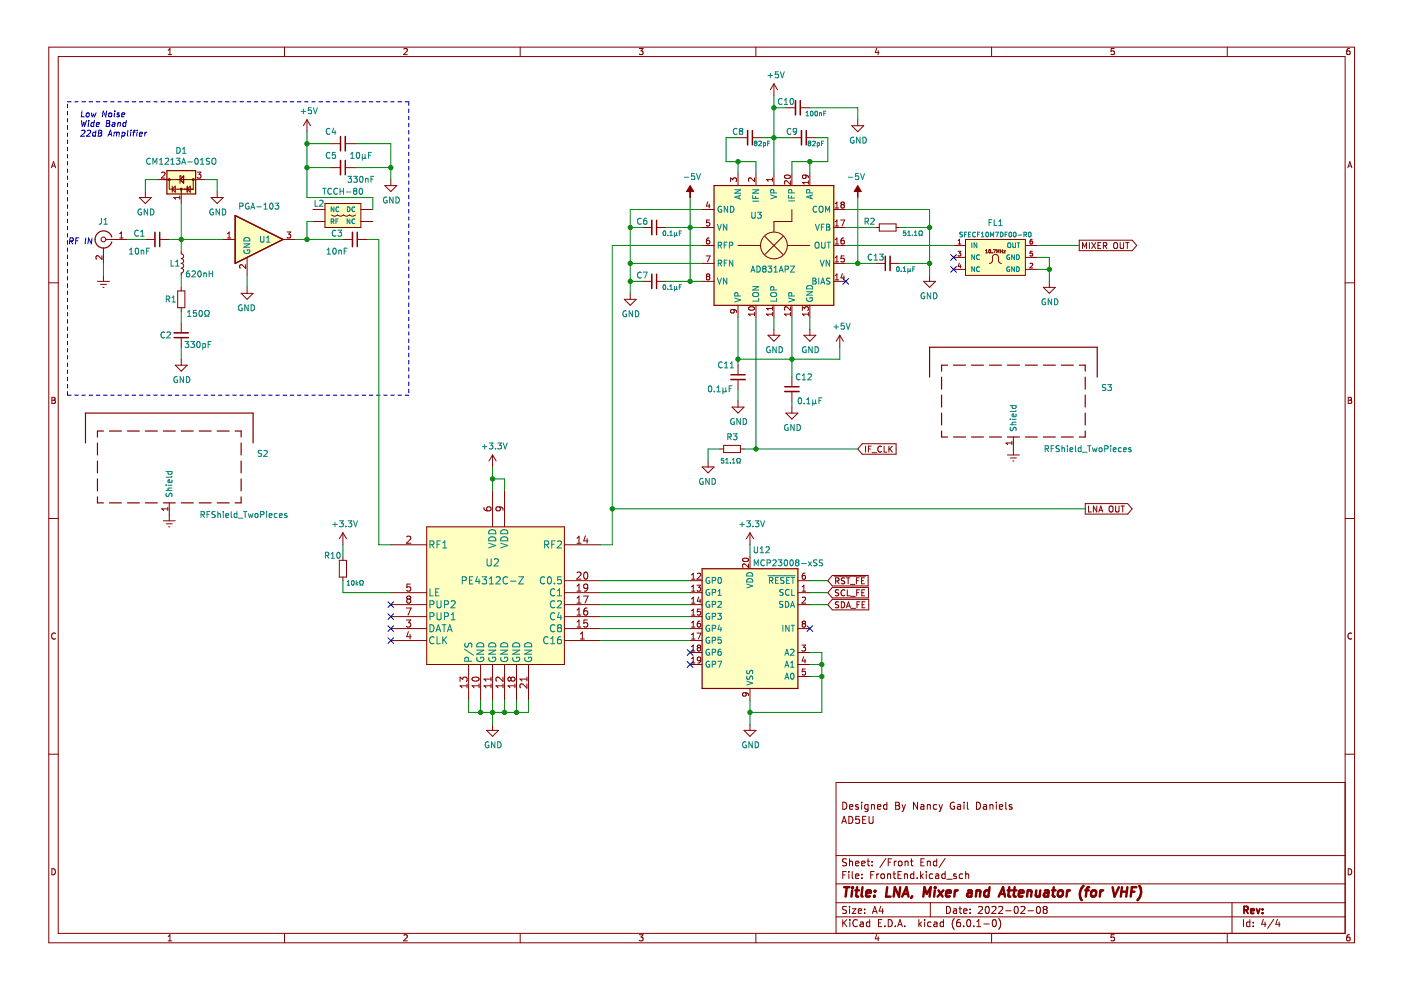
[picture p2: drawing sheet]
<svg xmlns="http://www.w3.org/2000/svg" width="297mm" height="210mm" viewBox="0 0 297 210" stroke-linecap="round" stroke-linejoin="round" font-family="sans-serif">
<path d="M.4 0h296.7v209.9h-296.7z" fill-rule="evenodd" fill="#fff" stroke="#fff" stroke-width=".21"/>
<g fill="none" stroke="#840000" stroke-width=".21">
<path d="M10.3 10h276.9v189.9h-276.9zM12.3 12h272.9v185.9h-272.9zM35.7 11.6h.7M35.7 10.7l.3-.4v1.3M60.3 10v2M85.6 10.4l.5-.1 .3 .4-.8 .9h.8M110.3 10v2M135.5 10.3h.8l-.4 .5 .4 .1v.6l-.2 .1-.6-.1M160.3 10v2M185.9 10.2l-.3 .9h.8M186.2 10.7v.9M210.2 10v2"/>
<path d="M236.2 10.3h-.6l-.1 .6 .7-.1v.7l-.2 .1-.5-.1M260.2 10v2M286.1 10.3h-.3l-.2 .3-.1 .7 .3 .3 .4-.1-.1-.7h-.3l-.3 .2M10.9 35.6l.4-1.3 .5 1.3M11 35.2h.7M70.2 35.5h2M70.2 30.5h2M73.2 35.5h2M73.2 30.5h2M81.6 39.3h2.5l-1.2 1.3zM82.9 38.1v1.2M154.9 38.5v-.8l.5 .4 .1-.3h.5l.2 .2-.2 .5"/>
<path d="M156.5 36.8v2.5M160 37.7v.8l-.9-.8-.4 .3 .1 .4M160.3 36.8v2.5M163.8 37.7v.7M163.8 38.1h-1.3l.4 .3M164.1 36.8v2.5M166.4 37.2a.61 .61 0 0 1 .7-.2 .61 .61 0 0 1 .4 .7 .75 .75 0 0 1-1.2-.3zM167.6 38.3v.8l-.9-.8-.4 .3 .1 .4M167.9 36.8v2.5M170.7 37.1l.2 .3-.1 .3-.6 .1-.1-.4 .3-.3 .7 .1 .2 .2 .1 .3M171.4 38.3v.7M171.4 38.7h-1.3l.4 .3"/>
<path d="M171.7 36.8v2.5M285.8 35.6l.4-1.3 .4 1.3M285.9 35.2h.6M10.3 60h2M66.4 47h2.5M66.4 44.4h2.5M68.9 43.2h7.6v5h-7.6zM70.3 45.6a.9 .9 0 0 0 1.3 0 .9 .9 0 0 0 1.2 0 .9 .9 0 0 0 1.3 0 .9 .9 0 0 0 1.3 0M72.7 50.8h2M75.7 50.8h2.1M76.5 47h2.5M76.5 44.4h2.5"/>
<path d="M136.2 48.2h2M139.2 48.2h2M148.9 52h2.5M148.9 59.7h2.5M148.9 55.8h2.5M148.9 48.2h2.5M148.9 44.4h2.5M149.7 54.3h.9l-.6 1.2M150 58.6l-.2 .3v.2l.2 .2h.4l.1-.2-.1-.4-.2-.1M150 58.6l-.2-.2 .2-.3h.4l.1 .2-.3 .3M150 58.6h.2M150.1 42.8l-.3 .9h.8"/>
<path d="M150.4 50.5h-.4l-.2 .3v.7l.2 .2 .4-.1v-.6l-.4-.1-.2 .3M150.4 43.3v.8M150.4 46.6h-.6v.7l.6-.1v.6l-.2 .1-.4-.1M156.5 52h4.7M162.2 50.1l3.8 3.8M166 50.1l-3.8 3.8M167 52h4.7M167.9 44.4v2.6h-3.8v2.1M176.8 52h2.5M176.8 59.7h2.5M176.8 55.8h2.5M176.8 48.2h2.5"/>
<path d="M176.8 44.4h2.5M177.1 59.3h.7M177.1 43.2l.3-.4v1.3M177.1 47l.3-.4v1.3M177.1 50.8l.3-.3v1.2M177.1 54.6l.3-.3v1.2M177.1 58.4l.3-.3v1.2M177.1 55.5h.7M177.1 51.7h.7M177.1 47.9h.7M177.1 44.1h.7M178.2 46.6h.9l-.6 1.3"/>
<path d="M178.5 43.4l-.2-.3 .2-.3h.3l.2 .3-.2 .3M178.5 43.4l-.2 .2 .1 .4 .1 .1h.3l.2-.2v-.4l-.2-.1M178.5 43.4h.3M178.6 58l-.3 .9h.8M178.9 58.5v.8M178.9 50.5h-.4l-.1 .3-.1 .7 .2 .2 .5-.1-.1-.6-.4-.1-.2 .3M179 54.3h-.6l-.1 .6 .6-.1 .1 .6-.2 .1-.5-.1M185.7 55.8h2M185.7 48.2h.7M186.4 47.5h3.6v1.5h-3.6zM188.7 55.8h2M190 48.2h.7"/>
<path d="M195.8 59.7h2.6l-1.3 1.2zM197.1 58.4v1.3M202.2 52h2.5M202.2 57.1h2.5M202.2 54.6h2.5M203.1 53.3h.6l-.3 .4 .3 .1v.4h-.6M203.1 51.7h.6M203.1 51l.3-.3v1M203.4 55.8l-.2 .7h.6M203.6 56.1v.7M204.7 50.8h12.7v7.6h-12.7zM209 53.1l.2-.2v.7"/>
<path d="M209 53.6h.4M209.7 53l.1-.1a.32 .32 0 0 1 .3 .4 .32 .32 0 0 1-.4 .3zM209.8 55.8a.64 .64 0 0 0 .6-.6v-.6a.64 .64 0 0 1 .7-.7 .64 .64 0 0 1 .6 .7v.6a.63 .63 0 0 0 .6 .7M210.3 53.6h.1M210.6 52.9h.5l-.3 .7M211.3 53.6v-.7l.3 .5 .2-.5v.7M212.1 52.9v.7M212.1 53.3h.4M212.5 52.9v.7M212.8 53.2h.4l-.4 .4h.4M217.4 52h2.5M217.4 57.1h2.5"/>
<path d="M217.4 54.6h2.5M218.4 55.9l.4-.1 .2 .3-.7 .7h.7M218.9 50.7l-.5 .3v.5l.2 .2 .3-.1v-.4l-.3-.1-.2 .2M218.9 53.3h-.5v.5l.5-.1v.5h-.5M222.5 59.7v1.2M285.2 60h2M51.1 62.2h2.6l-1.3 1.3zM52.4 60.9v1.3M155.4 65.6l.3 .3-.1 .3-.6 .1-.1-.4 .2-.3 .8 .1 .2 .2 .1 .3M156.5 64.7v2.6M158.8 65.2a.61 .61 0 0 1 .7-.2 .61 .61 0 0 1 .4 .6 .75 .75 0 0 1-1.2-.3zM160 66.2v.8"/>
<path d="M160 66.6h-1.3l.4 .4M160.3 64.7v2.6M163.8 65v.8M163.8 66.2v.8M163.8 66.6h-1.3l.4 .4M163.8 65.4h-1.3l.4 .4M164.1 64.7v2.6M167.6 65v.8l-.9-.8-.4 .3 .1 .5M167.6 66.6h-1.3l.4 .4M167.6 66.2v.8M167.9 64.7v2.6M170.1 65.8v-.8l.5 .5 .1-.4h.6l.1 .2-.1 .5"/>
<path d="M171.4 66.6h-1.3l.4 .4M171.4 66.2v.8M171.7 64.7v2.6M221.2 60.9h2.5l-1.2 1.3zM11 84.2h.4l.3 .3-.3 .4 .3 .1v.3l-.2 .2h-.5zM11 84.9h.4M213.6 96.5h2.5M214.2 97.1h1.3M214.5 93.6v.7M214.5 93.9h-1.2l.3 .4M214.7 97.7h.3M214.9 92.7v3.8"/>
<path d="M285.9 84.2h.4l.2 .3-.2 .4 .2 .1 .1 .3-.3 .2h-.4zM285.9 84.9h.4M10.3 109.9h2M34.6 110.4h2.6M35.3 111.1h1.2M35.6 107.5v.8M35.6 107.9h-1.3l.4 .4M35.8 111.7h.2M35.9 106.6v3.8M71.9 118.8h1.6v3.6h-1.6zM72.7 113l-.8 1.2M72.7 113v2.5"/>
<path d="M72.7 118v.8M72.7 113l.8 1.2M82.9 115.5h7.6M86.2 113.8l.6-.1 .3 .4-.9 1.1h.9M90.5 111.7h29.2v29.2h-29.2zM102.6 107.6l.1 .4a1.01 1.01 0 0 0 1.4 0l-.1-.5h-.5l-.3 .2 .1 .5 .2 .1M104.4 104.1v7.6M105.8 107.5l.3 .2v.3l-.3 .3h-.4l-.3-.3v-.3l.3-.2a1 1 0 0 1 1.2 .4v.3M107 104.1v7.6M119.7 115.5h7.6M122.3 115.2h.9M122.3 114.1l.5-.4v1.5"/>
<path d="M124.1 113.6l-.3 1.1h.9M124.5 114.2v1M285.2 109.9h2M11.7 134.3a.58 .58 0 0 0-.8 .6 .58 .58 0 0 0 .8 .5M72.7 122.4v.7M82.9 135.8h7.6M82.9 133.3h7.6M82.9 130.7h7.6M82.9 128.2h7.6M82.9 125.7h7.6M86.2 131.5h.9l-.5 .5 .4 .2v.6l-.2 .1-.6-.1M86.2 128.9h1l-.7 1.5"/>
<path d="M86.5 127l-.3 .3 .1 .4 .2 .2h.3l.3-.3-.1-.4-.2-.2M86.5 127l-.3-.3 .3-.3h.3l.3 .3-.3 .3M86.5 127h.3M86.6 133.9l-.4 1.1h1M86.9 134.5v1M87 123.8h-.7l-.1 .7 .2-.1 .5 .1 .2 .2-.1 .5-.2 .1-.6-.1M119.7 135.8h7.6M119.7 133.3h7.6M119.7 130.7h7.6M119.7 128.2h7.6M119.7 125.7h7.6M119.7 123.1h7.6"/>
<path d="M122.3 131.9l.5-.4v1.4M122.3 124.3l.5-.5v1.5M122.3 126.8l.5-.4v1.5M122.3 129.3l.5-.4v1.5M122.3 132.9h.9M122.3 130.4h.9M122.3 127.9h.9M122.3 125.3h.9M122.3 121.4l.6-.1 .3 .4-.9 1.1h.9M123 135.5h.9M123 134.4l.5-.4v1.5M123.7 126.4h1l-.7 1.5"/>
<path d="M123.9 121.4l.2-.1a.8 .8 0 0 1 .5 .7 .8 .8 0 0 1-.5 .8l-.3-.6zM124.5 128.9l-.5 .1a1.01 1.01 0 0 0 0 1.4l.5-.1 .1-.5-.3-.3-.4 .1-.1 .2M124.5 131.5h-.7v.7l.2-.2 .5 .1 .1 .2-.1 .5-.2 .1-.5-.1M124.6 124.5l-.3 .3h-.3l-.2-.3v-.4l.2-.3h.3l.3 .3a1 1 0 0 1-.4 1.2h-.3M286.6 134.3a.58 .58 0 0 0-.8 .6 .58 .58 0 0 0 .8 .5M10.3 159.9h2M97.5 144.5v-.9l.6 .5 .1-.5h.7l.1 .2-.1 .7M99 145.4h-1.5l.5 .4M99 145v.8M99.4 140.9v7.6M100.1 143.8a.89 .89 0 0 1 1.5 .3 .85 .85 0 0 1-1.5-.2zM101.6 145v.8"/>
<path d="M101.6 145.4h-1.5l.4 .4M101.9 140.9v7.6M103.2 154.9h2.5l-1.3 1.2zM104.1 145.4h-1.5l.4 .4M104.1 143.6v.8M104.1 145v.8M104.1 144h-1.5l.4 .4M104.4 140.9v7.6M104.4 153.6v1.3M106.6 145.4h-1.5l.5 .4M106.6 143.6v.9l-1-.9-.5 .2 .2 .6M106.6 145v.8"/>
<path d="M107 140.9v7.6M108.3 143.8l.3-.2h.4l.2 .2v.3l-.3 .3h-.3l-.3-.3M108.3 143.8l-.3-.2-.3 .2v.3l.3 .3 .3-.3M108.3 143.8v.3M109.2 145.4h-1.5l.4 .4M109.2 145v.8M109.5 140.9v7.6M111.7 144h-1.5l.5 .4M111.7 145v.9l-1-.9-.5 .3 .2 .5M111.7 143.6v.8M112 140.9v7.6M285.2 159.9h2"/>
<path d="M178.5 174.6l.5-1.5 .5 1.5M178.6 174.2h.7M178.7 170.1a.76 .76 0 0 1 .9 .7 .76 .76 0 0 1-.9 .8zM180 173.1a.76 .76 0 0 1 .8 .7 .76 .76 0 0 1-.8 .8zM180.1 171.1l.7-.2v-.2l-.5-.1-.2 .2 .1 .7h.6M182 170.7l-.4-.1-.2 .2 .1 .2 .5 .2v.3h-.6M182.2 173.1h-.7l-.1 .7 .2-.1h.5l.2 .2-.1 .5-.2 .2-.6-.2M182.7 170.1v.1M182.7 170.6v1M182.9 173.8h.5M183.6 173.1h-.7v1.5h.7M184 170.7l-.4-.1-.3 .3 .2 .6h.5"/>
<path d="M184 170.6v1.2l-.2 .3-.4-.1M184.3 173.1v1.2l.2 .3h.3l.3-.3v-1.2M184.8 170.7l.2-.1 .3 .1 .1 .9M184.8 170.6v1M186 171.1l.8-.2-.1-.2-.4-.1-.3 .2 .1 .7h.6M188 170.7l-.4-.1-.3 .3 .2 .6h.5M188 170.1v1.5M189.9 170.1h.5l.3 .3-.3 .4 .3 .1 .1 .4-.3 .3h-.6zM189.9 170.8h.5M191.3 170.6l.3 1M191.6 171.6l-.3 .5M192 170.6l-.4 1"/>
<path d="M194.5 170.1v1.5l-.8-1.5v1.5M195.2 170.7h.6l.1 .9M195.9 170.9l-.5 .1-.2 .2 .2 .4 .5-.1M196.6 170.6v1M196.6 170.7l.2-.1 .4 .1v.9M198.6 170.7l-.4-.1-.3 .3 .1 .6h.6M199.1 170.6l.4 1M199.5 171.6l-.4 .5M199.8 170.6l-.3 1M202.3 170.2a.7 .7 0 0 0-.8 .6 .7 .7 0 0 0 .8 .7l.1-.6h-.3M203 170.7h.6l.1 .9M203.7 170.9l-.5 .1-.2 .2 .2 .4 .5-.1"/>
<path d="M204.4 170.1v.1M204.4 170.6v1M205.1 170.1v1.3l.2 .2M207 170.1a.76 .76 0 0 1 .9 .7 .76 .76 0 0 1-.9 .8zM208.5 170.7h.6l.1 .9M209.2 170.9l-.5 .1-.2 .2 .2 .4 .5-.1M209.9 170.7l.2-.1 .4 .1v.9M209.9 170.6v1M211.2 170.1v.1M211.2 170.6v1M211.9 171.1l.7-.2-.1-.2-.4-.1-.2 .2 .1 .7h.5M213.2 170.1v1.3l.3 .2"/>
<path d="M214.5 170.7l-.3-.1-.2 .2v.2l.5 .2v.3h-.5M285.2 165.9h-107.9v32M11 184.2a.66 .66 0 0 1 .8 .6 .66 .66 0 0 1-.8 .7zM35.7 198.6l.3-.4v1.3M35.7 199.5h.7M60.3 197.9v2M85.6 198.3l.5-.1 .3 .4-.8 .9h.8M110.3 197.9v2M135.5 198.2h.8l-.4 .5 .4 .1v.6l-.2 .1-.6-.1M160.3 197.9v2M177.3 194.4h107.9M177.3 191.4h107.9"/>
<path d="M177.3 187.4h107.9M177.3 181.4h107.9M178.7 195v1.5M178.7 185.5h.5M178.9 195.6l.6 .9M179.4 184.8h-.7v1.5M179.5 192.2h-.6l-.2 .1v.4l.6 .3 .2 .4-.3 .3-.6-.1M179.5 182.2l-.6-.1-.2 .1v.5l.6 .2 .2 .4-.3 .3-.6-.1M179.5 195l-.8 .8M180 184.8v.1M180 185.3v1M180.1 182.1v1.5"/>
<path d="M180.1 192.2v.1M180.1 192.7v1M180.1 182.7l.2-.1 .4 .1 .1 .9M180.2 195v.1M180.2 195.5v1M180.7 192.7h.8l-.8 1h.8M180.7 184.8v1.3l.2 .2M181.4 185.8l.7-.2-.1-.2-.4-.1-.2 .2 .1 .7h.5M181.4 183.1l.7-.2-.1-.2-.4-.1-.2 .2 .1 .7h.5M181.8 195.1a.71 .71 0 0 0-1 .5 .71 .71 0 0 0 .7 .9l.3-.2M182 193.2l.7-.2-.1-.3h-.4l-.2 .2v.7h.6M182.4 195.5h.6v1"/>
<path d="M182.7 183.1l.7-.2-.1-.2-.4-.1-.2 .2 .1 .7h.5M182.8 186.1v.2M182.8 185.4v.1M183 195.8l-.5 .1-.2 .2 .2 .4 .5-.1M183.3 193.5v.2M183.3 192.7v.2M183.8 182.6h.6M184 182.1v1.3l.4 .2M184.4 195.5h-.4l-.3 .3 .1 .6h.6M184.4 195v1.5M184.6 185.5h.5M184.9 183.4v.2"/>
<path d="M184.9 182.7v.1M185 193.7l.5-1.5 .5 1.5M185.1 193.2h.7M185.3 184.8h-.7v1.5M185.9 198.1l-.3 .9h.8M185.9 185.3v1M186.2 198.6v.9M186.3 195.7h.5M186.3 185.3l-.4 .3M186.8 192.1l-.4 1.1h.9M186.8 185.4l.2-.1 .5 .1v.6l-.1 .2-.4 .1-.2-.2zM187 195h-.7v1.5h.7"/>
<path d="M187.1 192.7v1M187.6 196.3v.2M187.8 182l-1.3 1.9M188.2 185.4l.2-.1 .4 .1v.9M188.2 185.3v1M188.3 195a.76 .76 0 0 1 .9 .7 .76 .76 0 0 1-.9 .8zM188.3 182.8h.5M189 182.1h-.7v1.5M189.3 185.3h.6M189.5 184.8v1.3l.4 .2M189.6 182.6v1M189.8 196.3v.2"/>
<path d="M190 182.6l-.4 .3M190.3 196.5l.5-1.5 .5 1.5M190.4 185.5h.5M190.5 196h.7M190.5 182.7l.3-.1 .4 .1 .1 .6-.2 .2-.3 .1-.3-.2zM191.1 184.8h-.7v1.5h.7M191.8 185.4l.2-.1 .3 .1 .1 .9M191.8 185.3v1M191.8 196.3v.2M191.9 182.7l.2-.1 .4 .1v.9M191.9 182.6v1M193 182.6h.6"/>
<path d="M193.3 182.1v1.3l.3 .2M193.7 185.4l-.4-.1-.3 .3 .2 .6h.5M193.7 184.8v1.5M194.5 186.1v.2M194.8 195v1.5M195 195.9l.4 .6M195.2 184.8v1.5M195.2 182.8h.5M195.3 185.7l.4 .6M195.4 195.5l-.6 .5M195.7 185.3l-.5 .6M196 182.1h-.8v1.5h.8"/>
<path d="M196 195v.1M196 195.5v1M196.4 184.8v.1M196.4 185.3v1M196.6 182.7l.2-.1 .4 .1v.9M196.6 182.6v1M197.2 191.4v3M197.4 195.5h-.4l-.3 .3 .1 .6h.6M197.7 185.4l-.4-.1-.3 .3 .2 .6h.5M198 195.5h.6l.1 1M198.4 185.4h.6v.9M198.6 182.7l-.4-.1-.3 .3 .1 .6h.6"/>
<path d="M198.6 182.1v1.5M198.7 195.8l-.5 .1-.2 .2 .2 .4 .5-.1M199 185.6l-.5 .1-.2 .2 .2 .4 .5-.1M200 195.5h-.4l-.3 .3 .2 .6h.5M200 195v1.5M200.4 185.4l-.4-.1-.3 .3 .1 .6h.6M200.4 184.8v1.5M200.4 182l-1.3 1.9M200.7 192.2a.76 .76 0 0 1 .8 .7 .76 .76 0 0 1-.8 .8zM200.7 186.4h1.2M202.2 192.7h.5l.1 1M202.3 194.8a1.72 1.72 0 0 0 0 2.2"/>
<path d="M202.7 185.4l-.3-.1-.2 .2v.2l.5 .2v.3h-.5M202.8 193l-.5 .1-.2 .2 .2 .4 .5-.1M203.3 192.7h.6M203.5 192.2v1.3l.4 .2M203.5 195h-.4a1.01 1.01 0 0 0 0 1.5l.5-.2 .1-.5-.3-.3-.4 .1-.2 .2M204.1 185.4l-.4-.1-.3 .3 .1 .6h.6M204.3 193.2l.7-.2v-.3h-.5l-.2 .2 .1 .7h.6M204.3 196.3v.2M204.7 185.4l.3-.1 .3 .1 .1 .9M204.7 184.8v1.5M205.1 195.1l.2-.1a.8 .8 0 0 1 .5 .7 .8 .8 0 0 1-.5 .8l-.3-.6zM205.7 193.5v.2"/>
<path d="M205.7 192.7v.2M206.5 196.3v.2M207.1 195.4l.4-.4v1.5M207.1 196.5h.9M207.5 192.3l.5-.1 .3 .4-.9 1.1h.9M208.6 195.9h1.1M209 192.3l.2-.1a.8 .8 0 0 1 .6 .7 .8 .8 0 0 1-.6 .8l-.3-.6zM210.2 197.9v2M210.3 192.3l.6-.1 .3 .4-1 1.1h1M210.5 195.1l.2-.1a.8 .8 0 0 1 .6 .7 .8 .8 0 0 1-.6 .8l-.3-.6zM211.7 192.3l.6-.1 .3 .4-.9 1.1h.9M211.7 194.8a1.72 1.72 0 0 1 0 2.2"/>
<path d="M213.2 193.1h1.2M215.2 192.3l.2-.1a.8 .8 0 0 1 .5 .7 .8 .8 0 0 1-.5 .8l-.4-.6zM216.5 192.3l.5-.1 .3 .4-.9 1.1h.9M218 193.1h1.1M219.9 192.3l.2-.1a.8 .8 0 0 1 .5 .7 .8 .8 0 0 1-.5 .8l-.4-.6zM221.4 192.8l-.2-.3 .2-.3h.3l.3 .3-.3 .3M221.4 192.8l-.2 .3v.4l.2 .2 .5-.1 .1-.2-.1-.4-.2-.2M221.4 192.8h.3M236.2 198.2h-.6l-.1 .6 .7-.1v.7l-.2 .1-.5-.1M260.2 197.9v2M261.2 191.4v6.5M263.6 195v1.5"/>
<path d="M265 195.5h-.4l-.3 .3 .1 .6h.6M265 195v1.5M265.7 196.3v.2M265.7 195.5v.2M267.9 194.9l-.4 1.1h.9M268.2 195.5v1M270.1 194.9l-1.3 1.9M270.8 194.9l-.3 1.1h.9M271.2 195.5v1M285.9 184.2a.66 .66 0 0 1 .7 .6 .66 .66 0 0 1-.7 .7zM286.1 198.2h-.3l-.2 .3-.1 .7 .3 .3 .4-.1-.1-.7h-.3l-.3 .2"/>
<circle cx="164.1" cy="52" r="2.84"/>
</g>
<path d="M263.8 193l.7-.1 .1-.2-.1-.4-.7-.1v1.5M264.1 193l.5 .7M265.2 193.2l.7-.2-.1-.3h-.4l-.2 .2 .1 .7h.5M266.4 192.7l.4 1 .3-1M267.7 193.5v.2M267.7 192.7v.2" fill="none" stroke="#840000" stroke-width=".39"/>
<g fill="none" stroke="#840000" stroke-width=".52">
<path d="M179 188.1h1.1M179.5 188.1l-.2 2M180.7 188.8l-.2 1.3M180.8 188.1v.2M181.4 188.8h.7M181.7 188.1l-.2 1.7 .1 .2 .4 .1M182.9 188.1l-.2 1.7 .2 .3M183.7 189.4l.9-.2v-.3l-.6-.1-.3 .3v.9h.7M185.4 189.9v.2M185.5 188.9v.2M188.1 188.1l-.2 2h.9M190.9 188.1l-.3 2-.9-2-.2 2"/>
<path d="M191.3 190.1l.9-2 .4 2M191.5 189.5h1M193.4 190l-.3 .4M195.8 190.1l.2-2 .5 1.4 .8-1.4-.2 2M198.2 188.8l-.2 1.3M198.3 188.1v.2M199 188.8l.8 1.3M200 188.8l-1.2 1.3M200.6 189.4l1-.2-.1-.3-.5-.1-.4 .3v.9h.8M202.5 188.8l-.2 1.3M203.1 188.8l-.4 .1-.3 .3M205.2 188.9h.8l-.1 1.2"/>
<path d="M206 189.2l-.6 .1a.4 .4 0 0 0-.4 .4 .4 .4 0 0 0 .3 .4l.7-.1M207 189l.3-.2 .5 .1-.1 1.2M207.1 188.8l-.2 1.3M209.7 188.9a.66 .66 0 0 0-1 .3v.5l.1 .3h.8M209.8 188.1l-.2 2M211.7 190.1l1-2 .4 2M212 189.5h1M213.6 188.8h.8M214 188.1l-.2 1.7 .1 .2 .3 .1M214.8 188.8h.7M215.1 188.1l-.2 1.7 .1 .2 .4 .1M216 189.4l1-.2-.1-.3h-.7l-.2 .9 .2 .3 .6-.1"/>
<path d="M217.9 189l.3-.2 .5 .1-.1 1.2M217.9 188.8l-.2 1.3M219.7 188.8v1.2l.4 .1 .3-.2M220.6 188.8l-.2 1.3M221.5 188.9h.8l-.1 1.2M222.3 189.2l-.7 .1a.4 .4 0 0 0-.3 .4 .4 .4 0 0 0 .2 .4l.7-.1M223 188.8h.8M223.4 188.1l-.2 1.7 .1 .2 .3 .1M224.5 189l.1-.1a.5 .5 0 0 1 .8 .3l-.1 .5-.2 .3a.5 .5 0 0 1-.8-.3zM226.3 188.8l-.2 1.3M226.9 188.8l-.4 .1-.3 .3M229.7 187.8a2.35 2.35 0 0 0-.3 3.1"/>
<path d="M230.1 188.8h.8M230.9 188.1l-.4 .1-.1 .2-.2 1.7M231.5 189l.1-.1a.5 .5 0 0 1 .8 .3v.5l-.3 .3a.5 .5 0 0 1-.8-.3zM233.3 188.8l-.1 1.3M233.9 188.8l-.4 .1-.2 .3M235.9 188.1l.4 2 .9-2M237.8 189.1h1.1M237.9 188.1l-.3 2M239 188.1l-.2 2M239.9 189.1h.6M240.9 188.1h-.9l-.3 2M241.5 187.8a2.32 2.32 0 0 1-.3 3.1"/>
</g>
<g fill="none" stroke="#840000" stroke-width=".25">
<path d="M151.4 39.3h25.4v25.4h-25.4zM197.1 80v-6.4h35.5v6.4M199.6 80v2.5M200.9 77.4h-1.3v1.3M202.2 77.4h2.5M206 77.4h2.5M209.8 77.4h2.5M213.6 77.4h2.5M217.4 77.4h2.5M221.2 77.4h2.5M225 77.4h2.6M228.8 77.4h1.3v1.3"/>
<path d="M230.1 80v2.5M18.1 93.9v-6.3h35.6v6.3M20.7 93.9v2.6M20.7 97.7v2.6M21.9 91.4h-1.2v1.3M23.2 91.4h2.5M27 91.4h2.5M30.8 91.4h2.6M34.6 91.4h2.6M38.4 91.4h2.6M42.2 91.4h2.6M46 91.4h2.6"/>
<path d="M49.9 91.4h1.2v1.3M51.1 93.9v2.6M51.1 97.7v2.6M199.6 83.8v2.5M199.6 87.6v2.5M199.6 91.4v1.3h1.3M202.2 92.7h2.5M206 92.7h2.5M209.8 92.7h2.5M213.6 92.7h2.5M217.4 92.7h2.5M221.2 92.7h2.5"/>
<path d="M225 92.7h2.6M230.1 91.4v1.3h-1.3M230.1 83.8v2.5M230.1 87.6v2.5M20.7 101.5v2.6M20.7 105.4v1.2h1.2M23.2 106.6h2.5M27 106.6h2.5M30.8 106.6h2.6M34.6 106.6h2.6M38.4 106.6h2.6M42.2 106.6h2.6"/>
<path d="M46 106.6h2.6M51.1 105.4v1.2h-1.2M51.1 101.5v2.6"/>
</g>
<g fill="none" stroke="#008484" stroke-width=".21">
<path d="M68.4 39.9h.7M68.8 39.9v1.3M70 27.3a.56 .56 0 0 0-.8 .6 .56 .56 0 0 0 .8 .5M70 32.4a.56 .56 0 0 0-.8 .5 .56 .56 0 0 0 .8 .6M70.7 27.2l-.3 .9h.8M71 27.7v.8M71.1 32.3h-.6l-.1 .6h.6l.1 .6-.2 .1-.5-.1M72.1 39.9v1.3M72.8 39.9v1.3M73.8 37.4h.7l-.4 .5 .4 .1v.5l-.2 .2-.5-.2M74.3 33.6h.8M74.3 32.7l.4-.4v1.3"/>
<path d="M75 37.4h.8l-.5 .5 .4 .1v.5l-.2 .2-.5-.2M75.7 32.4l.1-.1a.68 .68 0 0 1 .5 .6 .68 .68 0 0 1-.5 .7l-.3-.5zM76.4 37.5l.1-.1a.68 .68 0 0 1 .5 .6 .68 .68 0 0 1-.5 .7l-.3-.5zM76.8 32.7v1.3M76.8 33.4l.2 .2 .4-.2M77.4 33.4l.2 .2M77.4 32.7v.7M77.5 37.8v.9M77.5 37.9h.5l.1 .8M78.1 32.9h.5M78.7 38h.4M78.7 32.3h-.6v1.3"/>
<path d="M79.3 37.4h-.6v1.3M145.1 37.6h.9M147.2 36.8h-.6v.6l.6-.1v.6l-.1 .2-.5-.2M147.7 36.8l.4 1.3 .4-1.3M179.8 37.6h1M182 36.8h-.6v.6l.6-.1v.6l-.2 .2-.4-.2M182.4 36.8l.5 1.3 .4-1.3M66.8 42.5v1.2h.6M67.8 42.6l.5-.1 .2 .3-.8 .9h.8M69.3 53l.4-.4v1.3M69.3 53.9h.8M70.2 46.9h.5v-.4l-.5-.1v1"/>
<path d="M70.3 40a.56 .56 0 0 0-.8 .6 .56 .56 0 0 0 .8 .5M70.5 46.9l.3 .5M70.7 52.7l.2-.1a.68 .68 0 0 1 .4 .6 .68 .68 0 0 1-.4 .7l-.3-.5zM70.8 43.9v1l-.6-1v1M71.2 48.9a.56 .56 0 0 0-.8 .5 .56 .56 0 0 0 .8 .6M71.2 46.9h.4M71.6 40a.56 .56 0 0 0-.8 .6 .56 .56 0 0 0 .8 .5M71.6 48.8h.8l-.4 .5 .4 .1v.6l-.2 .1-.6-.1M71.7 46.4h-.5v1M71.8 53.2l.5-.1 .1 .8M71.8 53v.9M71.8 44a.44 .44 0 0 0-.6 .4 .44 .44 0 0 0 .6 .4"/>
<path d="M72.1 40.5h.7M73 53.2h.4M73.4 40.7h1M73.6 52.6h-.6v1.3M73.7 43.9a.5 .5 0 0 1 .5 .5 .5 .5 0 0 1-.5 .5zM74.2 46.4v1l-.6-1v1M75.2 40.5l-.3 .2 .1 .4 .2 .1h.2l.3-.3v-.2l-.3-.2M75.2 40.5l-.3-.3 .3-.3h.2l.3 .3-.3 .3M75.2 40.5h.2M75.2 46.5a.44 .44 0 0 0-.6 .4 .44 .44 0 0 0 .6 .4M75.2 44a.44 .44 0 0 0-.6 .4 .44 .44 0 0 0 .6 .4M76.3 40l.1-.1a.68 .68 0 0 1 .5 .7 .68 .68 0 0 1-.5 .6l-.3-.5z"/>
<path d="M82 41.8a.58 .58 0 0 0-.7 .6 .58 .58 0 0 0 .8 .5v-.4h-.3M83.3 41.8v1.2l-.7-1.2v1.2M83.9 41.8a.64 .64 0 0 1 .8 .6 .64 .64 0 0 1-.8 .6zM136 46.4a.56 .56 0 0 0-.8 .5 .56 .56 0 0 0 .8 .5M137 46.3h-.3l-.2 .3-.1 .7 .3 .2 .4-.1-.1-.6h-.3l-.3 .2M140.7 49.1l.1-.1a.48 .48 0 0 1 .4 .5 .48 .48 0 0 1-.5 .4l-.1-.3zM141.6 49.9h.1M142 49.9h.6M142 49.2l.3-.2v.9M143 49.8l.1 .1 .4-.1M143 49.3v1M143.5 49.8l.1 .1"/>
<path d="M143.5 49.3v.5M144 49.4h.4M144.5 49h-.5v.9M152.1 47.5l.4 1.3 .4-1.3M152.1 59l.4 1.2 .4-1.2M152.3 52l.6-.1v-.4l-.6-.2v1.3M152.3 55.8h.6v-.5l-.6-.1v1.2M152.6 52l.4 .6M152.6 55.8l.4 .6M152.9 43.8a.58 .58 0 0 0-.7 .6 .58 .58 0 0 0 .8 .5v-.4h-.2M153.6 51.9h.4M153.6 55.8h.4"/>
<path d="M154.1 47.5v1.3l-.7-1.3v1.3M154.1 59v1.2l-.7-1.2v1.2M154.2 51.3h-.6v1.3M154.2 55.2h-.6v1.2M154.3 43.7v1.3l-.7-1.3v1.3M154.6 52l.6-.1 .1-.4-.7-.2v1.3M154.9 43.7a.64 .64 0 0 1 .7 .7 .64 .64 0 0 1-.7 .6zM155.4 55.2v1.2l-.8-1.2v1.2M155.8 40.2h1.2l-1.2 .8h1.2M156.7 41.5v.6M157 41.4l-1.2 .4 1.2 .4M159.2 57.7l.4-1.3 .5 1.3"/>
<path d="M159.3 57.3h.6M159.4 45v1l.2 .3h.3l.2-.3v-1M159.6 41.4v.6h1.3M159.6 42.7h1.3M159.6 40.2h1.3l-1.3 .8h1.3M160.2 41.6v.4M160.5 56.4a.64 .64 0 0 1 .7 .7 .64 .64 0 0 1-.7 .6zM160.6 45h.8l-.4 .5 .3 .1v.5l-.2 .2-.5-.2M161.9 57l-.2-.3 .2-.3h.3l.2 .3-.2 .3M161.9 57l-.2 .2v.3l.2 .2h.3l.2-.2v-.4l-.2-.1M161.9 57h.3M162.8 56.4h.8l-.4 .5 .4 .1v.6l-.2 .1-.6-.1"/>
<path d="M163.4 41.3l1.3 .4-1.3 .5M164.1 40.9l-.1-.6-.5-.1-.1 .7h1.3M164.1 57.7h.7M164.1 56.8l.4-.4v1.3M165.2 57.7l.4-1.3 .4 1.3M165.3 57.3h.6M166.5 57.1l.6-.1v-.5l-.6-.1v1.3M167.2 41.4v.6h1.3M167.2 42.6h1.3M167.6 56.4h.9l-.9 1.3h.9M167.8 41.6v.4M167.9 40.9l-.1-.6-.5-.1-.1 .7h1.3"/>
<path d="M171.7 40.9l-.1-.6-.5-.1-.1 .7h1.3M171.9 41.4v.6M172.3 41.3l-1.3 .4 1.3 .5M172.3 59h.5l.2 .2-.2 .4 .2 .1 .1 .3-.3 .2h-.5zM172.3 59.6h.5M172.9 51.5l.2-.2a.43 .43 0 0 1 .6 .5v.4a.42 .42 0 0 1-.5 .4 .42 .42 0 0 1-.4-.4zM172.9 47.5l.4 1.3 .4-1.3M173.2 43.9a.56 .56 0 0 0-.8 .5 .56 .56 0 0 0 .8 .5M173.6 59v1.2M173.7 43.9l.3-.2a.43 .43 0 0 1 .5 .5v.4a.42 .42 0 0 1-.4 .4 .42 .42 0 0 1-.4-.4zM173.9 55.2l.4 1.2 .4-1.2M174.1 59.9h.6"/>
<path d="M174.1 48.1h.5M174.2 51.3v1.1l.2 .2h.3l.2-.2v-1.1M174.7 47.5h-.6v1.3M175.1 45v-1.3l.4 .9 .4-.9v1.3M175.2 47.5h.5l.2 .3-.2 .3 .2 .2 .1 .3-.3 .2h-.5zM175.2 48.1h.5M175.4 51.3h.7M175.7 51.3v1.3M175.9 55.2v1.2l-.7-1.2v1.2M176 59h-.5l-.3 .2 .2 .3 .5 .2v.4l-.7 .1M183.4 46.9h.6l.1-.5-.7-.1v1.2M183.7 46.9l.4 .6"/>
<path d="M184.6 46.4l.5-.1 .2 .3-.7 .9h.7M184.9 54a.56 .56 0 0 0-.8 .5 .56 .56 0 0 0 .8 .5M185.3 55.2h.8M185.3 54.2l.4-.3v1.3M186.5 53.9h.8l-.5 .5 .4 .1v.5l-.2 .2-.5-.2M190.2 56.7l.1-.1a.48 .48 0 0 1 .4 .5 .48 .48 0 0 1-.5 .4l-.1-.3zM191.1 57.5v.1M191.5 57.6h.6M191.5 56.9l.3-.3v1M192 49h-.4l-.1 .4h.5v.5h-.5M192.5 49.9h.5M192.5 49.2l.2-.2v.9"/>
<path d="M192.5 57.4l.1 .2 .4-.2M192.5 56.9v1M193 57.4l.1 .2M193 56.9v.5M193.4 49.9h.1M193.5 57h.4M193.9 49.9h.5M193.9 49.2l.3-.2v.9M194 56.6h-.5v1M194.8 49.9h.3v-.1a.42 .42 0 0 1-.3-.6 .42 .42 0 0 1 .6-.2l.2 .5-.3 .4h.3M204.1 49.3h-.6a.42 .42 0 0 0 .5 .5v.4h-.5M204.5 49.7h.3"/>
<path d="M205 49.2h-.5v1M205.3 49.7h.4M205.8 49.2h-.5v1h.5M206 51.5v1M206.6 54v1l-.6-1v1M206.6 56.6v1l-.6-1v1M206.8 49.3a.44 .44 0 0 0-.6 .4 .44 .44 0 0 0 .6 .4M207.1 51.5v1l-.6-1v1M207.2 49.7h.4M207.7 56.7a.44 .44 0 0 0-.7 .4 .44 .44 0 0 0 .7 .4M207.7 54.1a.44 .44 0 0 0-.7 .4 .44 .44 0 0 0 .7 .4M207.7 49.2h-.5v1"/>
<path d="M208.1 50.2h.5M208.1 49.5l.2-.3v1M209.1 49.3l.1-.1a.49 .49 0 0 1 .4 .5 .49 .49 0 0 1-.5 .5l-.1-.4zM209.7 47.2h.4M210 50.2v-1l.3 .7 .4-.7v1M210.3 46.6h-.6v1.2M210.8 46.6v1.2h.6M211.1 49.2h.6l-.4 1M211.7 47.8h.8M211.7 46.9l.4-.3v1.2M212.1 49.2a.5 .5 0 0 1 .6 .5 .5 .5 0 0 1-.6 .5zM213.1 49.7h.3"/>
<path d="M213.6 49.2h-.5v1M213.7 51.6l.2-.1 .4 .1v.6l-.1 .2-.5-.1zM214 49.3l.1-.1a.49 .49 0 0 1 .4 .5 .49 .49 0 0 1-.4 .5l-.2-.4zM214 56.6a.45 .45 0 0 0-.6 .5 .45 .45 0 0 0 .7 .4v-.4h-.2M214 54.1a.45 .45 0 0 0-.6 .4 .45 .45 0 0 0 .7 .4v-.3h-.2M214.7 51.5v.8l.2 .2 .4-.2v-.8M215 49.3l.1-.1a.49 .49 0 0 1 .4 .5 .49 .49 0 0 1-.5 .5l-.1-.4zM215.1 54v1l-.6-1v1M215.1 56.6v1l-.6-1v1M215.5 56.6a.5 .5 0 0 1 .6 .5 .5 .5 0 0 1-.6 .5zM215.5 54a.5 .5 0 0 1 .6 .5 .5 .5 0 0 1-.6 .5zM215.6 51.5h.6"/>
<path d="M215.9 49.8h.7M215.9 51.5v1M217.1 49.7h.5v-.4l-.5-.1v1M217.3 49.7l.4 .5M218.1 49.3l.2-.1a.49 .49 0 0 1 .3 .5 .49 .49 0 0 1-.4 .5l-.2-.4zM218.2 49.3h-.1M51.3 64.7a.58 .58 0 0 0-.7 .6 .58 .58 0 0 0 .8 .5v-.5h-.3M52.6 64.6v1.3l-.7-1.3v1.3M53.2 64.6a.64 .64 0 0 1 .8 .7 .64 .64 0 0 1-.8 .6zM155.8 63.2l1.2 .4-1.2 .4M156.4 62.8v-.6l-.5-.1-.1 .7h1.2M159.6 60.8h1.3l-1.3 .7h1.3"/>
<path d="M159.8 62.1l.6-.1a.42 .42 0 0 1 .5 .5 .42 .42 0 0 1-.5 .4h-.4a.43 .43 0 0 1-.4-.3 .43 .43 0 0 1 .2-.5zM160.9 63.2v.6h-1.3M163.5 62.2l.7-.2a.42 .42 0 0 1 .5 .5 .42 .42 0 0 1-.5 .4h-.4a.42 .42 0 0 1-.4-.2 .42 .42 0 0 1 .1-.5zM164.1 61.5l-.1-.6-.5-.1-.1 .7h1.3M164.7 63.2v.6h-1.3M167.2 63.2l1.3 .4-1.3 .4M167.9 62.8l-.1-.6-.5-.1-.1 .7h1.3M171 61.9h1.3l-1.3 .7h1.3M171.1 63.2a.58 .58 0 0 0 .6 .7 .58 .58 0 0 0 .5-.8h-.5v.3M171.2 60.6a.66 .66 0 0 1 .7 0 .66 .66 0 0 1 .4 .6h-1.3zM174 60.2l.4-1.2 .5 1.2M196 62.1a.58 .58 0 0 0-.7 .6 .58 .58 0 0 0 .8 .5v-.4h-.3"/>
<path d="M197.3 62.1v1.3l-.7-1.3v1.3M197.9 62.1a.64 .64 0 0 1 .8 .6 .64 .64 0 0 1-.8 .7zM221.6 63.4a.58 .58 0 0 0-.7 .6 .58 .58 0 0 0 .8 .5v-.4h-.2M223 63.4v1.2l-.8-1.2v1.2M223.6 63.4a.64 .64 0 0 1 .7 .6 .64 .64 0 0 1-.7 .6zM35.2 100h1.3M35.7 100l-.1 .3 .3 .3 .5-.1v-.5M55.5 95.6l-.5-.1-.3 .2 .2 .3 .5 .3v.3l-.7 .1M56 95.6l.4-.1 .3 .4-.8 .9h.8M214.2 90.1h1.2M214.2 88.9h.1M214.2 86h1.2"/>
<path d="M214.2 90.6l.1 .7h.3l.3-.6 .3-.1 .2 .2v.5M214.6 88.9h.8M214.6 86v.4l.2 .2 .6-.1v-.5M215.4 87.8v.4l-.1 .2-.7-.1v-.5h.3l.1 .6M215.4 89.5l-.8 .1 .1 .5M215.4 87l-.1 .2h-1.1M221.6 95.2l.6-.1 .1-.5-.7-.1v1.3M221.9 95.2l.4 .6M222.9 95.1h.4M223.5 94.5h-.6v1.3M224.6 94.6h-.7v.4l.6 .2 .1 .3-.2 .3-.5-.1M225.2 95h.4l.1 .8"/>
<path d="M225.2 94.5v1.3M226.3 94.5v.1M226.3 94.9v.9M226.8 95.3l.7-.1-.1-.2-.4-.1-.2 .2 .1 .6h.5M228 94.5v1.1l.2 .2M229.2 95l-.4-.1-.2 .3 .1 .5h.5M229.2 94.5v1.3M229.5 95.9h1M230.6 94.5h.7M231 94.5v1.3M231.6 94.9l.3 .9 .2-.6 .2 .6 .3-.9M233.1 95l.3-.1 .3 .3v.3l-.3 .3-.4-.3z"/>
<path d="M234.2 95.2l.6-.1 .1-.5-.7-.1v1.3M234.4 81.6l-.4-.1-.3 .3 .1 .3 .6 .2v.4h-.7M234.9 81.5h.7l-.4 .5 .4 .1v.6l-.2 .1-.5-.1M235.5 94.5v.1M235.5 94.9v.9M236 95.3l.6-.1v-.2l-.4-.1-.2 .2 .1 .6h.5M237.7 95l-.3-.1-.3 .3 .1 .5h.5M238.2 95.3l.6-.1v-.2l-.4-.1-.2 .2 .1 .6h.5M239.8 95l-.3-.1-.2 .2 .1 .2 .4 .1v.3h-.5M35.2 104h1.3M35.2 102.9h.1M35.3 104.6v.6h.4l.2-.5 .3-.1 .3 .2-.1 .5"/>
<path d="M35.6 102.9h.9M36.4 101.8l.1 .3-.2 .2h-.6v-.5l.2-.1 .1 .6M36.5 103.5h-.8v.5M36.5 101l-.2 .2h-1.1M42.6 109.1h.6l.1-.5-.7-.1v1.2M42.9 109.1l.4 .6M43.9 109.1h.4M44.5 108.5h-.6v1.2M45.6 108.5l-.6 .1v.3l.5 .3 .1 .3-.2 .2h-.5M46.2 109l.5-.1v.8M46.2 108.5v1.2M47.3 108.5v.1"/>
<path d="M47.3 108.9v.8M47.9 109.3l.6-.1-.1-.3h-.3l-.2 .2v.6h.5M49 108.5v1.1l.2 .1M50.2 108.9h-.3l-.3 .2 .2 .6h.4M50.2 108.5v1.2M50.5 109.9h1M51.6 108.5h.8M52 108.5v1.2M52.7 108.9l.2 .8 .2-.6 .3 .6 .2-.8M54.2 108.9h.3l.2 .2v.4l-.2 .2-.5-.2zM55.3 109.1h.6v-.5l-.6-.1v1.2M56.5 108.5v.1"/>
<path d="M56.5 108.9v.8M57.1 109.3l.6-.1-.1-.3h-.4l-.1 .2v.6h.5M58.8 108.9h-.4l-.2 .2 .1 .6h.5M59.2 109.3l.6-.1v-.3h-.4l-.2 .2 .1 .6h.5M60.8 108.9h-.3l-.2 .2 .1 .1 .4 .2v.3h-.5M69 117.8l.6-.1v-.5l-.6-.1v1.3M69.3 117.8l.4 .6M70.2 118.4h.7M70.2 117.5l.4-.4v1.3M70.5 111.2h1M71 110.7v1M71.5 117.2l.2-.1a.68 .68 0 0 1 .4 .6 .68 .68 0 0 1-.4 .7l-.3-.5z"/>
<path d="M72 110.4h.8l-.4 .5 .3 .1v.6l-.2 .1-.5-.1M73.3 111.6v.1M73.8 110.4h.8l-.4 .5 .3 .1v.6l-.1 .1-.6-.1M75 110.4l.4 1.3 .4-1.3M91.2 115.5l.7-.1 .1-.2-.1-.4-.7-.1v1.5M91.5 115.5l.5 .7M92.7 115.4h.5M93.4 114.7h-.7v1.5M93.9 116.2h.8M93.9 115.1l.4-.4v1.5M103.3 118.5v1.2l.3 .3h.3l.2-.3v-1.2M103.6 115.2l1.5 .5-1.5 .5"/>
<path d="M103.7 112.6a.8 .8 0 0 1 .9-.2 .8 .8 0 0 1 .5 .8h-1.5zM103.7 114.1a.8 .8 0 0 1 .9-.2 .8 .8 0 0 1 .5 .8h-1.5zM104.8 118.6l.6-.1 .3 .4-1 1.1h1M106.2 115.2l1.4 .5-1.4 .5M106.2 112.6a.8 .8 0 0 1 .9-.2 .8 .8 0 0 1 .5 .8h-1.4zM106.2 114.1a.8 .8 0 0 1 .9-.2 .8 .8 0 0 1 .5 .8h-1.4zM115.5 115.5l.7-.1 .1-.2v-.4l-.8-.1v1.5M115.8 115.5l.5 .7M117 115.4h.5M117.7 114.7h-.7v1.5M118.2 114.8l.6-.1 .2 .4-.9 1.1h.9M73.6 124.1h.5"/>
<path d="M73.6 123.4l.3-.3v1M74.6 123.2l.2-.1a.48 .48 0 0 1 .3 .5 .48 .48 0 0 1-.4 .4l-.2-.3zM75.5 123.1v1M75.6 123.7l.3 .4M75.9 123.4l-.4 .4M76.3 124.1h.2v-.2a.42 .42 0 0 1-.2-.6 .42 .42 0 0 1 .6-.2l.1 .5-.2 .5h.2M91.2 132.5a.76 .76 0 0 1 .8 .7 .76 .76 0 0 1-.8 .8zM91.2 128.2l.7-.1 .1-.2-.1-.4-.7-.1v1.5M91.2 130.7l.7-.1 .1-.2-.1-.3-.7-.2v1.5M91.2 124.8v1.5h.7M92 135.1a.71 .71 0 0 0-1 .5 .71 .71 0 0 0 .7 .9l.3-.2M92.4 125.6h.5"/>
<path d="M92.4 134l.5-1.5 .5 1.5M92.6 133.5h.7M92.7 135v1.5h.7M92.7 129.9v1.2l.2 .3h.3l.3-.3v-1.2M92.7 127.4v1.2l.2 .3h.3l.3-.3v-1.2M93.1 124.8h-.7v1.5h.7M93.7 132.5h.9M93.9 135v1.5M94.1 135.6l.6 .9M94.2 132.5v1.5M94.2 130.7l.7-.1 .2-.2-.1-.3-.8-.2v1.5M94.2 128.2l.7-.1 .2-.2-.1-.4-.8-.1v1.5"/>
<path d="M94.7 135l-.8 .8M94.9 134l.5-1.5 .5 1.5M95 133.5h.7M95.7 130.3l.4-.4v1.5M95.7 127.5l.5-.1 .3 .4-.9 1.1h.9M95.7 131.4h.8M98 123.1l.7-.1 .2-.2-.1-.4-.8-.1v1.5M98.5 137.6l1.9 1.3M98.6 136.4l-.1 .5 .2 .2h.4l.3-.6 .3-.1 .3 .2v.6M99.5 123h.5M100.3 122.3h-.8v1.5h.8M101.1 137.9h1.5l-1.5 .8h1.5"/>
<path d="M101.1 139.4a.7 .7 0 0 0 .7 .9 .7 .7 0 0 0 .7-.9l-.6-.1v.3M101.1 136.6a.8 .8 0 0 1 1-.3 .8 .8 0 0 1 .5 .8h-1.5zM101.2 122.2l-.4 1.1h1M101.6 122.8v1M102.2 122.3h1l-.5 .6 .4 .1v.7l-.2 .1-.7-.1M103.6 137.9h1.5l-1.5 .8h1.5M103.7 139.4a.7 .7 0 0 0 .7 .9 .7 .7 0 0 0 .6-.9l-.5-.1v.3M103.7 136.6a.8 .8 0 0 1 .9-.3 .8 .8 0 0 1 .5 .8h-1.5zM103.7 123.8h.9M103.7 122.7l.5-.4v1.5M105.2 122.4l.6-.1 .3 .4-1 1.1h1M106.2 137.9h1.4l-1.4 .8h1.4"/>
<path d="M106.2 139.4a.7 .7 0 0 0 .7 .9 .7 .7 0 0 0 .7-.9l-.6-.1v.3M106.2 136.6a.8 .8 0 0 1 .9-.3 .8 .8 0 0 1 .5 .8h-1.4zM107.6 122.4a.72 .72 0 0 0-1 .5 .72 .72 0 0 0 .7 .9l.3-.1M108.2 123.2h1.2M108.7 137.9h1.5l-1.5 .8h1.5M108.8 139.4a.7 .7 0 0 0 .6 .9 .7 .7 0 0 0 .7-.9l-.6-.1v.3M108.8 136.6a.8 .8 0 0 1 .9-.3 .8 .8 0 0 1 .5 .8h-1.5zM110 122.3h1l-1 1.5h1M111.2 137.9h1.5l-1.5 .8h1.5M111.3 136.6a.8 .8 0 0 1 .9-.3 .8 .8 0 0 1 .5 .8h-1.5zM111.3 139.4a.7 .7 0 0 0 .7 .9 .7 .7 0 0 0 .7-.9l-.6-.1v.3M115.5 122.4a.71 .71 0 0 0-1 .5 .71 .71 0 0 0 .7 .9l.3-.1"/>
<path d="M116.2 135.1a.71 .71 0 0 0-1 .5 .71 .71 0 0 0 .7 .9l.3-.2M116.2 122.4l.2-.1a.8 .8 0 0 1 .5 .7 .8 .8 0 0 1-.5 .8l-.3-.6zM116.8 136.5h.8M116.8 135.4l.4-.4v1.5M117.6 123.7v.1M117.6 132.6a.71 .71 0 0 0-1 .5 .71 .71 0 0 0 .7 .9l.3-.2M117.6 125a.71 .71 0 0 0-1 .5 .71 .71 0 0 0 .7 .8l.3-.1M117.6 127.5a.71 .71 0 0 0-1 .5 .71 .71 0 0 0 .7 .9l.3-.2M117.6 130.1a.71 .71 0 0 0-1 .5 .71 .71 0 0 0 .7 .8l.3-.1M118.2 127.5l.6-.1 .2 .4-.9 1.1h.9M118.2 126.3h.8M118.2 125.3l.4-.5v1.5"/>
<path d="M118.5 133.1l-.3 .3 .1 .4 .2 .2h.3l.2-.3v-.3l-.2-.3M118.5 133.1l-.3-.3 .3-.3h.3l.2 .2-.2 .4M118.5 133.1h.3M118.6 129.8l-.4 1.1h.9M118.9 135l-.4 .1a1.01 1.01 0 0 0 0 1.4l.5-.2v-.5l-.2-.2h-.5l-.1 .2M118.9 130.4v1M119 122.3h-.7l-.1 .7 .2-.1h.5l.1 .3v.5l-.2 .1-.6-.1M99.3 140.2l-.1-.7-.2-.2-.3 .1-.2 .8h1.5M103.6 157.3a.58 .58 0 0 0-.7 .6 .58 .58 0 0 0 .8 .5v-.4h-.3M104.9 157.3v1.2l-.7-1.2v1.2M105.5 157.3a.64 .64 0 0 1 .8 .6 .64 .64 0 0 1-.8 .6z"/>
</g>
<path d="M151.4 39.3h25.4v25.4h-25.4z" fill-rule="evenodd" fill="#ffffc2" stroke="#ffffc2" stroke-width=".25"/>
<g fill="#ffffc2" stroke="#ffffc2" stroke-width=".21">
<path d="M204.7 50.8h12.7v7.6h-12.7z" fill-rule="evenodd"/>
<path d="M90.5 111.7h29.2v29.2h-29.2z" fill-rule="evenodd"/>
<path d="M68.9 43.2h7.6v5h-7.6z" fill-rule="evenodd"/>
</g>
<path d="M72.2 34v3.1M73.2 28.9v3.1M74.7 49.2v3.1M138.2 46.7v3.1M188.7 54.3v3.1" fill="none" stroke="#840000" stroke-width=".33"/>
<path d="M72.2 28.9v3.1M73.2 34v3.1M75.7 49.2v3.1M139.2 46.7v3.1M187.7 54.3v3.1" fill="none" stroke="#840000" stroke-width=".3"/>
<g fill="#840000" stroke="#840000" stroke-width=".21">
<path d="M181.9 39.3l.7 1.3h-.7v1.3v-1.3h-.8z" fill-rule="evenodd"/>
<path d="M146.3 39.3l.8 1.3h-.8v1.3v-1.3h-.7z" fill-rule="evenodd"/>
</g>
<path d="M49.9 45.7l10.1 5.1-10.1 5z" fill="#ffffc2" stroke="#840000" stroke-width=".25"/>
<path d="M35.4 36.2h6.1v4.9h-6.1zM23.7 50.3a1.81 1.81 0 0 0-2.8-1 1.81 1.81 0 0 0 0 2.9 1.81 1.81 0 0 0 2.8-.9M49.9 45.7l10.1 5.1-10.1 5zM148.9 120.6h20.3v25.4h-20.3z" fill="none" stroke="#840000" stroke-width=".25"/>
<g fill="none" stroke="#840000" stroke-width=".21">
<path d="M164.1 17.8v2.5M164.1 17.8l-.8 1.2M164.1 17.8l.8 1.2M33.4 38.1h10.1M34.3 36.6l.4-.1 .3 .4-.8 .9h.8M35.9 38.1v2h5.1v-2M36.5 39.5v1.2M37.2 39.5v1.2l-.7-.6zM38.2 37.3h.1M38.2 37.3v1.5M38.2 37.3h.2M38.9 37.3v1.5l-.7-.7z"/>
<path d="M39.7 39.5v1.2M40.3 39.5v1.2l-.6-.6zM41.8 36.5h.8l-.4 .5 .3 .1v.5l-.1 .2-.6-.2M65.1 25.4l-.8 1.3M65.1 25.4v2.5M65.1 25.4l.7 1.3M156.5 29.2h2M159.5 29.2h2.1M166.6 22.8h2.1M167.9 29.2h2M169.7 22.8h2M170.9 29.2h2.1"/>
<path d="M180.6 26.7h2.5l-1.2 1.2zM181.9 25.4v1.3M20.7 59.7h2.5M21.6 54.2v.8l-.9-.8-.4 .3 .2 .4M21.9 52.5v3.3M21.9 58.4v1.3M22.4 50.8h4.6M25.4 50.5h.7M25.4 49.6l.3-.4v1.3M29.5 41.9h2.6l-1.3 1.3zM30.8 50.8h2M30.8 40.6v1.3"/>
<path d="M33.9 50.8h2M38.1 41.9h-1.3l.4 .3M38.1 41.5v.7M38.4 53.3v.5a.51 .51 0 0 1 .5 .5 .51 .51 0 0 1-.5 .5 .51 .51 0 0 1 .5 .5 .51 .51 0 0 1-.5 .5 .51 .51 0 0 1 .5 .6 .51 .51 0 0 1-.5 .5 .51 .51 0 0 1 .5 .5 .51 .51 0 0 1-.5 .5v.5M38.4 40.1v3.1M44.8 41.9h2.5l-1.3 1.3zM46 40.6v1.3M47.3 50.8h2.6M48.2 50.5h.7M48.2 49.6l.4-.4v1.3M52.1 56.1v.8l-.9-.8-.4 .3 .1 .4M52.4 54.6v3.8"/>
<path d="M60 50.8h2.5M60.9 49.2h.7l-.4 .5 .4 .1v.5l-.2 .2-.5-.2M136.2 59.7h2M139.2 59.7h2M228.8 50.9h11.3l.9 1.1-.9 1.2h-11.3zM229.5 52.7v-1.3l.4 .9 .5-.9v1.3M231 51.4v1.3M231.5 51.4l.8 1.3M232.3 51.4l-.8 1.3M232.8 52h.4M233.4 51.4h-.6v1.3h.6M233.9 52.1l.6-.1 .1-.4-.7-.2v1.3"/>
<path d="M234.2 52.1l.5 .6M236.2 51.6l.2-.2a.43 .43 0 0 1 .6 .5v.4a.42 .42 0 0 1-.5 .4 .42 .42 0 0 1-.4-.4zM237.5 51.4v1.1l.2 .2 .4-.1 .1-.1v-1.1M238.6 51.4h.8M239 51.4v1.3M21.3 60.3h1.3M21.8 60.9h.3M37.2 77.4h2.5l-1.3 1.3zM37.7 61.7h1.5v3.5h-1.5zM38.4 60.9v.8M38.4 65.2v.8M38.4 68.5v2.1"/>
<path d="M38.4 71.6v2M38.4 76.2v1.2M132.4 63.5h2.5l-1.3 1.2zM133.6 62.2v1.3M156.5 77.4v2.1M162.8 71.1h2.6l-1.3 1.2zM164.1 69.8v1.3M167.9 80v2M170.4 71.1h2.6l-1.3 1.2zM171.7 69.8v1.3M178.1 71.1l-.8 1.2M178.1 71.1v2.5"/>
<path d="M178.1 71.1l.7 1.2M104.4 96.5l-.7 1.2M104.4 96.5v2.5M104.4 96.5l.8 1.2M148.9 99h2.5l-1.3 1.3zM150.1 97.7v1.3M152.7 95.2h.7M153.4 94.4h3.6v1.6h-3.6zM155.2 86.3h2.5l-1.2 1.3zM156.5 80.5v2M156.5 85v1.3M157 95.2h.7"/>
<path d="M166.6 87.6h2.6l-1.3 1.2zM167.9 83v2M167.9 86.3v1.3M182.8 94.1h7.2v2.2h-7.2l-.9-1.1zM183.5 94.6v1.3M184.1 95.2h.4M184.7 94.6h-.6v1.3M184.9 96h1M186.9 94.7a.56 .56 0 0 0-.8 .5 .56 .56 0 0 0 .8 .5M187.4 94.6v1.3h.6M188.5 94.6v1.3M188.6 95.1l.6 .8"/>
<path d="M189.2 94.6l-.7 .7M157.5 118.5a.61 .61 0 0 1 .8-.2 .61 .61 0 0 1 .3 .6 .75 .75 0 0 1-1.2-.3zM158.7 119.6v.7l-.9-.7-.4 .2 .1 .5M159 113v2.5M159 118v2.6M159 113l-.7 1.2M159 113l.8 1.2M230.1 106.8h9l.9 1.1-.9 1.1h-9zM230.8 107.3v1.3h.6M232.5 107.3v1.3l-.7-1.3v1.3M233 108.6l.4-1.3 .4 1.3M233.1 108.2h.6"/>
<path d="M235.2 107.5l.2-.2a.43 .43 0 0 1 .6 .4v.4a.42 .42 0 0 1-.4 .5 .42 .42 0 0 1-.5-.5zM236.5 107.3v1l.3 .3h.2l.3-.3v-1M237.7 107.3h.7M238 107.3v1.3M146.3 125.7h2.6M146.3 123.1h2.6M146.3 128.2h2.6M146.3 130.7h2.6M146.3 133.3h2.6M146.3 135.8h2.6M146.3 138.4h2.6M146.6 125.3h.7"/>
<path d="M146.6 122.8h.7M146.6 121.9l.4-.4v1.3M146.6 124.4l.4-.3v1.2M146.6 127l.4-.4v1.3M146.6 129.5l.4-.3v1.2M146.6 132.1l.4-.4v1.3M146.6 134.6l.4-.4v1.3M146.6 137.1l.4-.3v1.2M146.6 139.7l.4-.4v1.3M146.6 127.9h.7M146.6 130.4h.7M146.6 133h.7"/>
<path d="M146.6 135.5h.7M146.6 138h.7M147.8 124.1h.8l-.5 .5 .4 .1v.5l-.2 .1-.5-.1M147.8 134.2h.8l-.5 1.3M147.8 121.7l.5-.2 .3 .4-.8 .9h.8M148.1 137.3l-.3-.2 .3-.3h.2l.3 .2-.3 .3M148.1 137.3l-.3 .3 .1 .3 .2 .1h.2l.3-.2-.1-.4-.2-.1M148.1 137.3h.2M148.1 126.6l-.3 .9h.8M148.4 131.7l-.3 .1-.2 .2-.1 .7 .3 .3 .4-.2-.1-.6h-.3l-.3 .2M148.4 127v.9M148.5 129.2h-.6l-.1 .6 .6-.1 .1 .6-.2 .1-.5-.1"/>
<path d="M148.6 139.9l-.3 .2-.3-.1-.1-.6 .4-.1 .3 .2-.1 .8-.2 .2-.3 .1M169.2 125.7h2.5M169.2 123.1h2.5M169.2 128.2h2.5M169.2 133.3h2.5M169.2 138.4h2.5M170 136.8h.8l-.4 .5 .3 .1v.5l-.1 .1-.6-.1M170.1 125.3h.7M170.1 124.4l.3-.3v1.2M170.1 126.7l.5-.1 .2 .4-.8 .9h.8M170.3 132.2l-.2 .3v.2l.2 .3h.3l.2-.3v-.2l-.2-.3M170.3 132.2l-.2-.2 .2-.3h.3l.2 .2-.2 .3"/>
<path d="M170.3 132.2h.3M170.4 139.2l-.3 1h.8M170.7 121.5l-.4 .1-.2 .2v.8l.2 .2 .4-.1v-.6l-.4-.1-.2 .3M170.7 139.7v.9M176.5 124.5h7.6v2.3h-7.6l-1-1.1zM176.5 122h7.6v2.2h-7.6l-1-1.1zM176.5 127.1h7.7v2.2h-7.7l-1-1.1zM176.9 122.2h6.6M177.2 123.2l.6-.1v-.5l-.6-.1v1.3M177.5 123.2l.4 .6M177.8 127.7h-.6v.4l.5 .2 .1 .3-.2 .3-.5-.1M177.8 125.1l-.6 .1v.3l.5 .3 .1 .3-.2 .2h-.5"/>
<path d="M178.4 127.6a.64 .64 0 0 1 .7 .6 .64 .64 0 0 1-.7 .7zM179.1 122.6h-.7v.4l.6 .2 .1 .3-.2 .3-.5-.1M179.1 125.2a.56 .56 0 0 0-.8 .5 .56 .56 0 0 0 .8 .5M179.5 128.9l.4-1.3 .4 1.3M179.5 122.5h.7M179.6 128.5h.6M179.6 125.1v1.2h.6M179.8 122.5v1.3M180.3 123.9h1M180.4 126.4h.9M180.4 129h1M181.6 123.1h.4"/>
<path d="M181.6 125.7h.5M181.7 128.2h.4M182.2 122.5h-.6v1.3M182.2 125.1h-.6v1.2M182.3 127.6h-.6v1.3M182.7 123.1h.4M182.7 125.7h.4M182.8 128.2h.4M183.3 122.5h-.6v1.3h.6M183.3 125.1h-.6v1.2h.6M183.4 127.6h-.6v1.3h.6M146.3 140.9h2.6"/>
<path d="M146.6 140.6h.7M157.7 154.9h2.6l-1.3 1.2zM158 146.9l.2 .2v.4h-.7l-.1-.4 .3-.2h.7l.2 .2 .1 .4M159 146v2.5M159 153.6v1.3M169.2 140.9h2.5M169.2 143.4h2.5M170.7 141.8h-.6v.6h.6v.6l-.1 .1-.5-.1"/>
<circle cx="21.9" cy="50.8" r=".51"/>
</g>
<g fill="none" stroke="#008484" stroke-width=".21">
<path d="M162.8 16h1M163.3 15.5v1M165 15.2h-.6l-.1 .6h.7v.6l-.2 .1-.5-.1M165.4 15.2l.5 1.3 .4-1.3M31.9 33.7a.56 .56 0 0 0-.8 .5 .56 .56 0 0 0 .8 .5M32.4 34.8v-1.2l.4 .9 .5-.9v1.2M33.8 34.8h.7M33.8 33.9l.4-.3v1.2M35 33.7l.5-.1 .2 .3-.7 .9h.7M36.2 34.8h.7M36.2 33.9l.4-.3v1.2M37.4 33.6h.8l-.5 .4 .4 .2v.5l-.2 .1-.5-.1"/>
<path d="M37.5 31.2a.64 .64 0 0 1 .7 .7 .64 .64 0 0 1-.7 .6zM38.5 34.8l.4-1.2 .5 1.2M38.6 34.5h.6M38.7 32.5h.7M38.7 31.6l.4-.4v1.3M39.8 34.3h1M41.4 33.7l.2-.1a.68 .68 0 0 1 .4 .6 .68 .68 0 0 1-.4 .6l-.3-.5zM42.5 34.8h.7M42.5 33.9l.4-.3v1.2M44.4 33.6h-.4l-.3 .2 .1 .3 .6 .2v.4l-.7 .1M45 33.7l.2-.1a.43 .43 0 0 1 .6 .4v.4a.42 .42 0 0 1-.4 .4 .42 .42 0 0 1-.5-.4zM63.8 23.6h1"/>
<path d="M64.3 23.1v1M66 22.8h-.6l-.1 .6h.6l.1 .6-.2 .1-.5-.1M66.4 22.8l.5 1.3 .4-1.3M156.3 27.3a.56 .56 0 0 0-.8 .6 .56 .56 0 0 0 .8 .5M157 27.8l-.3 .2v.3l.3 .2 .4-.1 .1-.1-.1-.4-.2-.1M157 27.8l-.3-.3 .3-.3 .4 .1 .1 .2-.3 .3M157 27.8h.2M160.1 30.3l-.2-.1 .2-.3 .4 .2-.2 .2M160.1 30.3l-.2 .2 .2 .4 .4-.2-.2-.4M160.1 30.3h.2M160.9 30l.3-.1 .2 .3-.6 .7h.6M161.9 30.3h.2l.2 .1-.1 .5h-.3"/>
<path d="M161.9 30.3v.9M162.8 30.4h.3M163.2 29.9h-.4v1M165.8 21a.56 .56 0 0 0-.8 .5 .56 .56 0 0 0 .8 .5M166.3 22.2h.7M166.3 21.2l.4-.3v1.3M167.6 21l.2-.1a.68 .68 0 0 1 .4 .6 .68 .68 0 0 1-.4 .7l-.3-.5zM167.7 27.3a.56 .56 0 0 0-.8 .6 .56 .56 0 0 0 .8 .5M168.9 27.8l-.2 .2h-.4l-.1-.7 .5-.1 .2 .3-.1 .7-.1 .2-.4 .1M170.9 23.9l.3-.3v1M170.9 24.6h.5M171.5 30.3l-.2-.1 .2-.3 .4 .2-.2 .2"/>
<path d="M171.5 30.3h.2M171.5 30.3l-.2 .2 .2 .4 .4-.2-.2-.4M171.9 23.7l.2-.1a.48 .48 0 0 1 .3 .5 .48 .48 0 0 1-.4 .4l-.2-.3zM172.3 30l.4-.1 .2 .3-.7 .7h.7M172.9 23.7l.1-.1a.48 .48 0 0 1 .3 .5 .48 .48 0 0 1-.4 .4l-.1-.3zM173.3 30.3h.3l.2 .1-.1 .5h-.4M173.3 30.3v.9M173.8 24h.3l.1 .6M173.8 23.9v.7M174.2 30.4h.3M174.6 29.9h-.4v1M174.6 24h.4"/>
<path d="M175.1 23.6h-.5v1M181 29.1a.58 .58 0 0 0-.7 .6 .58 .58 0 0 0 .8 .5v-.4h-.3M182.3 29.1v1.3l-.7-1.3v1.3M183 29.1a.64 .64 0 0 1 .7 .6 .64 .64 0 0 1-.7 .7zM21.5 46.3l-.1 1.1-.4 .1M22.1 47.5h.7M22.1 46.6l.3-.3v1.2M27.5 53.9h.7M27.5 53l.3-.4v1.3M28.8 52.7l.2-.1a.68 .68 0 0 1 .4 .6 .68 .68 0 0 1-.4 .7l-.3-.5zM29.3 48.9a.56 .56 0 0 0-.8 .5 .56 .56 0 0 0 .8 .6M29.8 50.1h.7"/>
<path d="M29.8 49.2l.4-.4v1.3M29.9 53.2l.5-.1 .1 .8M29.9 53v.9M30 44.4a.58 .58 0 0 0-.8 .6 .58 .58 0 0 0 .8 .5v-.5h-.2M31.1 53.2h.4M31.3 44.3v1.3l-.7-1.3v1.3M31.7 52.6h-.6v1.3M31.9 44.3a.64 .64 0 0 1 .7 .6 .64 .64 0 0 1-.7 .7zM36.3 55.2v1.2h.6M37.2 56.4h.8M37.2 55.5l.4-.3v1.2M40.1 57.4l-.3 .1-.2 .2-.1 .8 .3 .2 .4-.1-.1-.6-.3-.1-.3 .3"/>
<path d="M40.7 57.6l.5-.2 .2 .4-.7 .9h.7M42.1 57.6l.1-.2a.68 .68 0 0 1 .5 .7 .68 .68 0 0 1-.5 .6l-.3-.5zM43.2 57.9v.8M43.2 58l.5-.1v.8M44.3 57.4v1.3M44.3 58h.8M45.1 57.4v1.3M45.2 44.4a.58 .58 0 0 0-.7 .6 .58 .58 0 0 0 .8 .5v-.5h-.3M46.5 44.3v1.3l-.7-1.3v1.3M47.1 44.3a.64 .64 0 0 1 .8 .6 .64 .64 0 0 1-.8 .7zM50.8 43.7h.6l.1-.5-.7-.1v1.2M51.7 51.7h1.3l-1.3 .7h1.3"/>
<path d="M51.8 53a.58 .58 0 0 0 .5 .8 .58 .58 0 0 0 .5-.8h-.4v.2M51.9 50.5a.66 .66 0 0 1 .7-.1 .66 .66 0 0 1 .4 .7h-1.3zM52.8 43.1a.58 .58 0 0 0-.8 .6 .58 .58 0 0 0 .8 .5v-.4h-.2M53.2 44.3l.4-1.2 .4 1.2M53.3 44h.6M54.4 43.9h1M55.2 50.1v1l.3 .2h.3l.2-.2v-1M56 44.3h.7M56 43.4l.3-.3v1.2M56.5 51.3h.7M56.5 50.4l.4-.3v1.2M57.3 43.2l.2-.1a.68 .68 0 0 1 .4 .6 .68 .68 0 0 1-.4 .6l-.3-.4z"/>
<path d="M58.3 43.1h.8l-.4 .5 .3 .1v.5l-.1 .1-.6-.1M136 57.8a.56 .56 0 0 0-.8 .5 .56 .56 0 0 0 .8 .5M136.4 57.7h.8l-.5 1.3M34.9 70.5a.56 .56 0 0 0-.8 .5 .56 .56 0 0 0 .8 .5M35.3 63.4h.6v-.5l-.6-.1v1.2M35.4 70.5l.5-.1 .2 .3-.8 1h.8M35.6 63.4l.4 .6M36.5 63.1l.3-.3v1.2M36.5 64h.7M37.6 79.9a.58 .58 0 0 0-.7 .6 .58 .58 0 0 0 .8 .5v-.4h-.3M38.9 79.9v1.2l-.7-1.2v1.2M39.2 72.4h.8l-.4 .5 .4 .1v.6l-.2 .1-.6-.1"/>
<path d="M39.5 79.9a.64 .64 0 0 1 .8 .6 .64 .64 0 0 1-.8 .6zM39.8 67.1h.7M39.8 66.2l.3-.4v1.3M40.4 72.4h.8l-.4 .5 .4 .1v.6l-.2 .1-.6-.1M41.6 65.8h-.6v.6h.6v.6l-.1 .1-.5-.1M41.8 72.5l.2-.1a.68 .68 0 0 1 .5 .7 .68 .68 0 0 1-.5 .6l-.3-.5zM42.3 65.9l.2-.1a.68 .68 0 0 1 .4 .6 .68 .68 0 0 1-.4 .7l-.3-.5zM43 72.9l.3-.1 .3 .3-.1 .5h-.5M43 72.8v1.3M43.4 67.1h.3v-.3a.54 .54 0 0 1-.3-.7 .54 .54 0 0 1 .8-.2l.2 .6-.3 .3v.3h.3M44.1 73h.5M44.7 72.4h-.6v1.3"/>
<path d="M132.8 66a.58 .58 0 0 0-.7 .5 .58 .58 0 0 0 .7 .5v-.4h-.2M134.1 65.9v1.3l-.7-1.3v1.3M134.7 65.9a.64 .64 0 0 1 .8 .6 .64 .64 0 0 1-.8 .7zM140.7 60.5l.1-.1a.48 .48 0 0 1 .4 .5 .48 .48 0 0 1-.5 .4l-.1-.3zM141.6 61.3v.1M142 61.4h.6M142 60.7l.3-.3v1M143 61.2l.1 .2 .4-.2M143 60.7v1M143.5 61.2l.1 .2M143.5 60.7v.5M144 60.9h.4"/>
<path d="M144.5 60.4h-.5v1M153.1 76.9a.56 .56 0 0 0-.8 .5 .56 .56 0 0 0 .8 .5M153.6 78h.7M153.6 77.1l.4-.4v1.3M154.8 78h.7M154.8 77.1l.4-.4v1.3M163.2 73.6a.58 .58 0 0 0-.7 .6 .58 .58 0 0 0 .8 .5v-.5h-.2M164.6 73.5v1.3l-.7-1.3v1.3M165.2 73.5a.64 .64 0 0 1 .7 .6 .64 .64 0 0 1-.7 .7zM169.6 79.4a.56 .56 0 0 0-.8 .5 .56 .56 0 0 0 .8 .5M170.1 79.6l.4-.3v1.2M170.9 73.6a.58 .58 0 0 0-.8 .6 .58 .58 0 0 0 .8 .5v-.5h-.2"/>
<path d="M171.3 79.4l.5-.1 .2 .3-.7 .9h.7M172.2 73.5v1.3l-.7-1.3v1.3M172.8 73.5a.64 .64 0 0 1 .7 .6 .64 .64 0 0 1-.7 .7zM176.8 69.3h1M177.3 68.8v1M179 68.5h-.6l-.1 .6h.6l.1 .6-.2 .1-.5-.1M179.4 68.5l.4 1.3 .4-1.3M102.3 94.7h.9M102.8 94.2v1M103.7 93.9h.8l-.4 .5 .4 .1v.6l-.2 .1-.6-.1M105.1 95.1v.1M105.5 93.9h.8l-.4 .5 .4 .1v.6l-.2 .1-.6-.1"/>
<path d="M106.7 93.9l.4 1.3 .4-1.3M150.3 81.9l.2-.1a.68 .68 0 0 1 .4 .6 .68 .68 0 0 1-.4 .7l-.3-.5zM151.5 83v.1M152 83.1h.7M152 82.2l.4-.4v1.3M153.3 82.9l.2 .2 .4-.2M153.3 82.2v1.3M153.4 97.2h-.4l-.1 .5 .5-.1v.5h-.5M153.9 98.2h.5M153.9 97.5l.2-.3v1M153.9 82.9l.2 .2M153.9 82.2v.7"/>
<path d="M154.3 92.6h.6l.1-.5-.7-.1v1.2M154.6 82.4h.4M154.6 92.6l.4 .6M154.8 98.1h.1M155.2 81.8h-.6v1.3M155.3 98.2h.5M155.3 97.5l.3-.3v1M155.5 92h.8l-.5 .4 .4 .2v.5l-.2 .1-.5-.1M155.6 88.8a.58 .58 0 0 0-.7 .6 .58 .58 0 0 0 .8 .5v-.4h-.2M156.2 98.2h.3v-.2a.42 .42 0 0 1-.3-.6 .42 .42 0 0 1 .6-.2l.2 .5-.3 .5h.3M157 88.7v1.3l-.8-1.3v1.3M157.6 88.7a.64 .64 0 0 1 .7 .7 .64 .64 0 0 1-.7 .6z"/>
<path d="M167.1 90.1a.58 .58 0 0 0-.8 .6 .58 .58 0 0 0 .8 .5v-.5h-.2M168.4 90v1.3l-.7-1.3v1.3M169 90a.64 .64 0 0 1 .7 .6 .64 .64 0 0 1-.7 .7zM169.3 84.5l.2-.2a.68 .68 0 0 1 .5 .7 .68 .68 0 0 1-.5 .6l-.3-.5zM170.1 80.5h.7M170.5 85.5v.1M171 85.6h.8M171 84.7l.4-.4v1.3M172.3 85.4l.2 .2 .4-.2M172.3 84.8v1.2M172.9 85.4l.2 .2M172.9 84.8v.6"/>
<path d="M173.6 85h.5M174.2 84.3h-.6v1.3M149 101.5a.58 .58 0 0 0-.7 .6 .58 .58 0 0 0 .8 .5v-.4h-.2M150.4 101.4v1.3l-.8-1.3v1.3M151 101.4a.64 .64 0 0 1 .7 .7 .64 .64 0 0 1-.7 .6zM156.9 111.2h.9M157.3 110.7v1M158.3 110.4h.8l-.4 .5 .3 .1v.6l-.2 .1-.5-.1M159.6 111.6v.1M159.9 115.9v1.1l.3 .2h.2l.2-.2v-1.1M159.9 120v-1.3l.4 .9 .5-.9v1.3M160.1 110.4h.8l-.4 .5 .3 .1v.6l-.1 .1-.6-.1"/>
<path d="M161.2 116.3l.3-.4v1.3M161.2 117.2h.7M161.3 110.4l.4 1.3 .4-1.3M162.1 118.8a.56 .56 0 0 0-.8 .5 .56 .56 0 0 0 .8 .5M162.4 116l.5-.1 .2 .4-.8 .9h.8M162.6 119.4l.6-.1 .1-.5-.7-.1v1.3M163.8 118.8l.5-.1 .3 .4-.8 .9h.8M165 118.7h.8l-.4 .5 .3 .1v.5l-.2 .2-.5-.2M166.4 118.8l.2-.1a.68 .68 0 0 1 .4 .6 .68 .68 0 0 1-.4 .7l-.3-.5zM167.6 118.8l.2-.1a.68 .68 0 0 1 .4 .6 .68 .68 0 0 1-.4 .7l-.3-.5zM168.9 119.2l-.2 .3v.2l.2 .3h.3l.2-.3v-.2l-.2-.3M168.9 119.2l-.2-.2 .2-.3h.3l.2 .2-.2 .3"/>
<path d="M168.9 119.2h.3M169.9 119.5h1M171.4 119.1l.7 .9M172.1 119.1l-.7 .9M173.2 118.8h-.7v.4l.6 .2 .1 .3-.2 .3-.5-.1M174.4 118.8l-.5-.1-.2 .2 .1 .3 .6 .3v.3l-.7 .1M150.4 125a.58 .58 0 0 0-.7 .6 .58 .58 0 0 0 .8 .5v-.4h-.3M150.4 122.5a.58 .58 0 0 0-.7 .6 .58 .58 0 0 0 .8 .5v-.4h-.3M150.4 127.6a.58 .58 0 0 0-.7 .5 .58 .58 0 0 0 .8 .6v-.5h-.3M150.4 130.1a.58 .58 0 0 0-.7 .6 .58 .58 0 0 0 .8 .5v-.4h-.3M150.4 132.6a.58 .58 0 0 0-.7 .6 .58 .58 0 0 0 .8 .5v-.4h-.3M150.4 135.2a.58 .58 0 0 0-.7 .6 .58 .58 0 0 0 .8 .5v-.5h-.3"/>
<path d="M150.4 137.7a.58 .58 0 0 0-.7 .6 .58 .58 0 0 0 .8 .5v-.4h-.3M151 125.6h.6l.1-.5-.7-.1v1.2M151 123.1l.6-.1 .1-.5-.7-.1v1.3M151 128.2l.6-.1 .1-.5-.7-.1v1.3M151 130.7l.6-.1 .1-.4-.7-.2v1.3M151 133.2h.6l.1-.5-.7-.1v1.2M151 135.8l.6-.1 .1-.5-.7-.1v1.3M151 138.3h.6l.1-.5-.7-.1v1.2M152.2 130h.7l-.4 .5 .4 .1v.6l-.2 .1-.5-.1M152.2 126.2h.7M152.2 127.6l.5-.1 .2 .4-.7 .9h.7M152.2 125.3l.4-.3v1.2"/>
<path d="M152.3 122.5l.2-.1a.68 .68 0 0 1 .5 .7 .68 .68 0 0 1-.5 .6l-.3-.5zM152.5 132.5l-.3 .9h.8M152.8 137.7h-.3l-.2 .3-.1 .7 .3 .2 .4-.1-.1-.6-.3-.1-.3 .3M152.8 133v.8M152.9 135.1h-.6l-.1 .6h.6l.1 .6-.2 .1-.5-.1M158.3 123.8l1.3 .4-1.3 .5M158.5 121.5a.66 .66 0 0 1 .8 0 .66 .66 0 0 1 .3 .6h-1.3zM158.5 122.8a.66 .66 0 0 1 .8-.1 .66 .66 0 0 1 .3 .7h-1.3zM162.8 122.1h5.8M163.1 123.1l.6-.1 .1-.5-.7-.1v1.3M163.4 123.1l.5 .6M164.4 123h.4"/>
<path d="M165 122.4h-.6v1.3h.6M166 127.6h-.7v.4l.6 .2 .1 .3-.3 .3-.4-.1M166 132.6v1.2M166 125l-.6 .1v.3l.5 .3 .1 .3-.2 .2h-.5M166.2 122.5h-.6v.4l.5 .3 .1 .3-.2 .2-.5-.1M166.4 138.9l.4-1.2 .5 1.2M166.5 127.5a.64 .64 0 0 1 .8 .6 .64 .64 0 0 1-.8 .7zM166.5 138.6h.6M166.8 123h.4M167.3 125.1a.56 .56 0 0 0-.8 .5 .56 .56 0 0 0 .8 .5M167.3 132.6v1.2l-.7-1.2v1.2M167.4 122.4h-.6v1.3h.6"/>
<path d="M167.6 137.8l.5-.1 .2 .3-.7 .9h.7M167.6 128.8l.4-1.3 .5 1.3M167.7 122.4h.8M167.7 132.6h.8M167.7 128.4h.6M167.9 125v1.2h.6M168.1 122.4v1.3M168.1 132.6v1.2M150.4 140.3a.58 .58 0 0 0-.7 .5 .58 .58 0 0 0 .8 .5v-.4h-.3M151 140.9l.6-.1 .1-.5-.7-.1v1.3M152.2 140.2h.8l-.5 1.3M158.2 157.3a.58 .58 0 0 0-.8 .6 .58 .58 0 0 0 .8 .5v-.4h-.2"/>
<path d="M158.3 144.4l1.3 .4-1.3 .5M158.4 142.1v.7h.4l.2-.6 .3-.1 .3 .3-.1 .4M158.4 143.3l-.1 .5 .3 .3 .3-.2 .2-.5h.4v.7M159.5 157.3v1.2l-.7-1.2v1.2M160.1 157.3a.64 .64 0 0 1 .7 .6 .64 .64 0 0 1-.7 .6zM166.4 141.5l.4-1.3 .5 1.3M166.4 144l.4-1.3 .5 1.3M166.5 141.1h.6M166.5 143.6h.6M167.6 141.5h.7M167.6 140.6l.4-.4v1.3M167.7 142.9l.2-.2a.68 .68 0 0 1 .5 .7 .68 .68 0 0 1-.5 .6l-.3-.5z"/>
</g>
<path d="M158.5 27.7v3M168.7 21.3v3.1M169.9 27.7v3M32.8 49.2v3.1M138.2 58.1v3.1M36.9 70.6h3.1M155 80.5h3M166.4 83h3" fill="none" stroke="#840000" stroke-width=".33"/>
<path d="M159.5 27.7v3M169.7 21.3v3.1M170.9 27.7v3M33.9 49.2v3.1M139.2 58.1v3.1M36.9 71.6h3.1M155 79.5h3M166.4 82h3" fill="none" stroke="#840000" stroke-width=".3"/>
<g fill="#ffffc2" stroke="#ffffc2" stroke-width=".25">
<path d="M35.4 36.2h6.1v4.9h-6.1z" fill-rule="evenodd"/>
<path d="M148.9 120.6h20.3v25.4h-20.3z" fill-rule="evenodd"/>
</g>
<g fill="#840000" stroke="#840000" stroke-width=".21">
<circle cx="35.9" cy="38.1" r=".2"/>
<circle cx="38.4" cy="40.1" r=".2"/>
<circle cx="41" cy="38.1" r=".2"/>
</g>
<g fill="none" stroke="#0000c2" stroke-width=".21">
<path d="M14.3 22.1v.7M14.3 23.6v.8M14.3 25.1v.8M14.3 26.7v.7M14.3 28.2v.7M14.3 29.7v.8M14.3 31.2v.8M14.3 32.7v.8M14.3 34.3v.7M14.3 35.8v.8M14.3 37.3v.8M14.3 38.8v.8"/>
<path d="M14.3 21.6h.8M15.8 21.6h.8M17.3 25.6l.1 1.2 .4-.9 .1 .9 .5-1.2M17.3 27.7l.5-.1 .2 .4-.9 .9h.8M17.4 21.6h.7M17.4 23.5l-.2 1.3h.6M18.4 24.1l.2-.2 .3 .2-.1 .6h-.5zM18.5 27.7l.5-.1 .2 .4-.9 .9h.8M18.8 26l-.1 .8M18.9 25.6l-.1 .1M18.9 21.6h.7M19.4 23.9l.1 .9 .4-.6 .1 .6 .4-.9"/>
<path d="M19.9 26h-.4l-.2 .6 .2 .2h.3M20 25.6l-.2 1.2M20.3 28.1h-.5l-.2 .5 .2 .3 .4-.1M20.4 27.6l-.2 1.3M20.4 21.6h.8M20.4 26.4l.7-.1-.1-.3h-.5l-.1 .6 .2 .2h.3M20.9 28.2h.4M21 27.6h.4l.2 .2-.3 .4 .2 .1 .1 .3-.3 .3h-.5zM21.9 21.6h.8M22.6 26.2h.4M22.6 23.5l-.2 1.3-.5-1.3-.2 1.3M22.7 25.6h.4l.2 .2-.3 .4 .2 .1 .1 .3-.3 .2h-.5z"/>
<path d="M22.9 28.9l.5-1.3 .3 1.3M23 28.5h.6M23.1 24.1l.2-.2 .4 .2-.2 .6h-.4zM23.5 21.6h.7M23.9 26h.5l-.1 .8M24.2 28.1l.4-.1 .2 .2M24.2 28l-.1 .9M24.3 23.9l-.1 .9M24.4 23.5l-.1 .1M24.4 26.3l-.6 .1-.1 .2 .2 .2h.4M24.8 28.2l-.1 .7M24.8 28.2l.2-.2 .3 .1-.1 .8"/>
<path d="M25 21.6h.7M25 26.1l.5-.1v.8M25 26l-.1 .8M25.3 24l-.3-.1-.2 .3 .5 .2-.1 .3h-.5M25.8 24.4l.6-.2v-.2h-.5l-.1 .6 .1 .2 .4-.1M25.9 28.1l.4-.1 .2 .3-.2 .5h-.5M25.9 28l-.1 1.3M26.5 21.6h.8M26.7 26h-.3l-.3 .2v.6h.5M26.8 25.6l-.2 1.2M27.1 27.6l-.1 1.1 .2 .2M27.7 28l-.1 .9"/>
<path d="M27.8 27.6v.1M28 21.6h.8M28.2 28h.5M28.7 27.6l-.3 .2-.2 1.1M29.1 28l-.1 .9M29.1 27.6v.1M29.5 21.6h.8M29.6 28.4l.6-.1v-.2h-.5l-.2 .6 .2 .2 .4-.1M30.8 28l-.1 .9M31.1 21.6h.7M31.1 28l-.4 .3M32.6 21.6h.8"/>
<path d="M34.1 21.6h.8M35.6 21.6h.8M37.2 21.6h.7M38.7 21.6h.7M40.2 21.6h.8M41.7 21.6h.8M43.3 21.6h.7M44.8 21.6h.7M46.3 21.6h.8M47.8 21.6h.8M49.3 21.6h.8M50.9 21.6h.7"/>
<path d="M52.4 21.6h.8M53.9 21.6h.8M55.4 21.6h.8M57 21.6h.7M58.5 21.6h.7M60 21.6h.8M61.5 21.6h.8M63.1 21.6h.7M64.6 21.6h.7M66.1 21.6h.8M67.6 21.6h.8M69.1 21.6h.8"/>
<path d="M70.7 21.6h.7M72.2 21.6h.8M73.7 21.6h.8M75.2 21.6h.8M76.8 21.6h.7M78.3 21.6h.7M79.8 21.6h.8M81.3 21.6h.8M82.9 21.6h.7M84.4 21.6h.7M85.9 21.6h.8v.7M86.7 23.1v.8"/>
<path d="M86.7 24.6v.8M86.7 26.1v.8M86.7 27.7v.7M86.7 29.2v.8M86.7 30.7v.8M86.7 32.2v.8M86.7 33.8v.7M86.7 35.3v.7M86.7 36.8v.8M86.7 38.3v.8M86.7 39.9v.7M14.3 40.4v.7"/>
<path d="M14.3 41.9v.7M14.3 43.4v.8M14.3 44.9v.8M14.3 46.5v.7M14.3 48v.7M14.3 49.5v.8M14.3 51v.8M14.3 52.5v.8M14.3 54.1v.7M14.3 55.6v.8M14.3 57.1v.8M14.3 58.6v.8"/>
<path d="M14.8 51.1h.6l.1-.5-.6-.1-.2 1.2M15.1 51.1l.3 .6M16.1 51.1h.4M16.7 50.5h-.6l-.1 1.2M18.2 50.5l-.2 1.2M19.5 50.5l-.1 1.2-.6-1.2-.2 1.2M86.7 41.4v.7M86.7 42.9v.8M86.7 44.4v.8M86.7 45.9v.8M86.7 47.5v.7M86.7 49v.8"/>
<path d="M86.7 50.5v.8M86.7 52v.8M86.7 53.6v.7M86.7 55.1v.7M86.7 56.6v.8M86.7 58.1v.8M86.7 59.7v.7M14.3 60.2v.7M14.3 61.7v.7M14.3 63.2v.8M14.3 64.7v.8M14.3 66.3v.7"/>
<path d="M14.3 67.8v.7M14.3 69.3v.8M14.3 70.8v.8M14.3 72.3v.8M14.3 73.9v.7M14.3 75.4v.8M14.3 76.9v.8M14.3 78.4v.8M14.3 80v.7M86.7 61.2v.7M86.7 62.7v.8M86.7 64.2v.8"/>
<path d="M86.7 65.7v.8M86.7 67.3v.7M86.7 68.8v.8M86.7 70.3v.8M86.7 71.8v.8M86.7 73.4v.7M86.7 74.9v.7M86.7 76.4v.8M86.7 77.9v.8M86.7 79.5v.7M14.3 81.5v.7M14.3 83v.8h.8"/>
<path d="M15.8 83.8h.8M17.4 83.8h.7M18.9 83.8h.7M20.4 83.8h.8M21.9 83.8h.8M23.5 83.8h.7M25 83.8h.7M26.5 83.8h.8M28 83.8h.8M29.5 83.8h.8M31.1 83.8h.7M32.6 83.8h.8"/>
<path d="M34.1 83.8h.8M35.6 83.8h.8M37.2 83.8h.7M38.7 83.8h.7M40.2 83.8h.8M41.7 83.8h.8M43.3 83.8h.7M44.8 83.8h.7M46.3 83.8h.8M47.8 83.8h.8M49.3 83.8h.8M50.9 83.8h.7"/>
<path d="M52.4 83.8h.8M53.9 83.8h.8M55.4 83.8h.8M57 83.8h.7M58.5 83.8h.7M60 83.8h.8M61.5 83.8h.8M63.1 83.8h.7M64.6 83.8h.7M66.1 83.8h.8M67.6 83.8h.8M69.1 83.8h.8"/>
<path d="M70.7 83.8h.7M72.2 83.8h.8M73.7 83.8h.8M75.2 83.8h.8M76.8 83.8h.7M78.3 83.8h.7M79.8 83.8h.8M81.3 83.8h.8M82.9 83.8h.7M84.4 83.8h.7M85.9 83.8h.8M86.7 81v.7"/>
<path d="M86.7 82.5v.8"/>
</g>
<g fill="none" stroke="#008400" stroke-width=".21">
<path d="M33.4 38.1h-2.6v2.5M43.5 38.1h2.5v2.5M65.1 30.5h5.1M65.1 27.9v14h13.9v2.5M65.1 35.5h5.1M75.2 30.5h7.7v7.6M75.2 35.5h7.7M156.5 29.2h-2.6v5.1h6.4v2.5M156.5 34.3v2.5M161.6 29.2h6.3M164.1 22.8h2.5M164.1 20.3v16.5"/>
<path d="M171.7 22.8h10.2v2.6M171.7 34.3v2.5M173 29.2h2.5v5.1h-7.6v2.5M21.9 55.8v2.6M27 50.8h3.8M35.9 50.8h11.4M38.4 43.2v10.1M38.4 58.4v2.5M52.4 58.4v2.5M62.5 50.8h10.2M66.4 47h-1.3v3.8M77.8 50.8h2.5v64.7h2.6"/>
<path d="M133.6 55.8h15.3M133.6 48.2h2.6M133.6 59.7h2.6M141.2 48.2h7.7M141.2 59.7h7.7M146.3 41.9v17.8M148.9 44.4h-15.3v17.8M148.9 52h-19.1v63.5h-2.5M179.3 55.8h6.4M179.3 48.2h6.4M179.3 52h22.9M179.3 44.4h17.8v14"/>
<path d="M181.9 41.9v13.9M190.7 55.8h6.4M190.7 48.2h6.4M219.9 57.1h2.6M219.9 52h8.9M219.9 54.6h2.6v5.1M38.4 66v2.5M38.4 73.6v2.6M156.5 67.3v10.1M160.3 67.3v27.9M164.1 67.3v2.5M167.9 67.3v12.7"/>
<path d="M171.7 67.3v2.5M178.1 73.6v2.6h-21.6M104.4 99v5.1M152.7 95.2h-2.6v2.5M156.5 82.5v2.5M157.7 95.2h24.2M167.9 85v1.3M72.7 115.5v2.5M104.4 101.5h2.6v2.6M129.8 107.9h100.3M159 115.5v2.5M72.7 123.1v2.6h10.2"/>
<path d="M127.3 125.7h19M127.3 123.1h19M127.3 128.2h19M127.3 135.8h19M127.3 130.7h19M127.3 133.3h19M171.7 138.4h2.5v12.6h-15.2M171.7 125.7h3.8M171.7 123.1h3.8M171.7 128.2h3.8M99.4 148.5v2.5h12.6v-2.5M101.9 148.5v2.5"/>
<path d="M104.4 148.5v5.1M107 148.5v2.5M109.5 148.5v2.5M159 148.5v5.1M171.7 140.9h2.5M171.7 143.4h2.5"/>
</g>
<g fill="none" stroke="#000084" stroke-width=".21">
<path d="M178.7 59l1.2 1.3M179.9 59l-1.2 1.3M201.6 54l1.2 1.2M201.6 56.5l1.2 1.2M202.8 54l-1.2 1.2M202.8 56.5l-1.2 1.2M82.2 130.1l1.3 1.2M82.2 127.6l1.3 1.2M82.2 132.7l1.3 1.2M82.2 135.2l1.3 1.2M83.5 130.1l-1.3 1.2M83.5 127.6l-1.3 1.2"/>
<path d="M83.5 132.7l-1.3 1.2M83.5 135.2l-1.3 1.2M145.7 137.7l1.2 1.3M146.9 137.7l-1.2 1.3M171.1 132.7l1.2 1.2M172.3 132.7l-1.2 1.2M145.7 140.3l1.2 1.2M146.9 140.3l-1.2 1.2"/>
</g>
<g fill="#008400" stroke="#008400" stroke-width=".21">
<circle cx="197.1" cy="55.8" r=".46"/>
<circle cx="197.1" cy="48.2" r=".46"/>
<circle cx="222.5" cy="57.1" r=".46"/>
<circle cx="133.6" cy="48.2" r=".46"/>
<circle cx="146.3" cy="48.2" r=".46"/>
<circle cx="156.5" cy="34.3" r=".46"/>
<circle cx="101.9" cy="151" r=".46"/>
<circle cx="164.1" cy="22.8" r=".46"/>
<circle cx="171.7" cy="34.3" r=".46"/>
<circle cx="164.1" cy="29.2" r=".46"/>
<circle cx="174.2" cy="143.4" r=".46"/>
<circle cx="160.3" cy="95.2" r=".46"/>
<circle cx="159" cy="151" r=".46"/>
<circle cx="174.2" cy="140.9" r=".46"/>
<circle cx="181.9" cy="55.8" r=".46"/>
<circle cx="133.6" cy="59.7" r=".46"/>
<circle cx="133.6" cy="55.8" r=".46"/>
<circle cx="146.3" cy="59.7" r=".46"/>
<circle cx="167.9" cy="76.2" r=".46"/>
<circle cx="156.5" cy="76.2" r=".46"/>
<circle cx="38.4" cy="50.8" r=".46"/>
<circle cx="65.1" cy="30.5" r=".46"/>
<circle cx="65.1" cy="35.5" r=".46"/>
<circle cx="82.9" cy="35.5" r=".46"/>
<circle cx="109.5" cy="151" r=".46"/>
<circle cx="129.8" cy="107.9" r=".46"/>
<circle cx="104.4" cy="101.5" r=".46"/>
<circle cx="107" cy="151" r=".46"/>
<circle cx="104.4" cy="151" r=".46"/>
<circle cx="65.1" cy="50.8" r=".46"/>
</g>
</svg>
